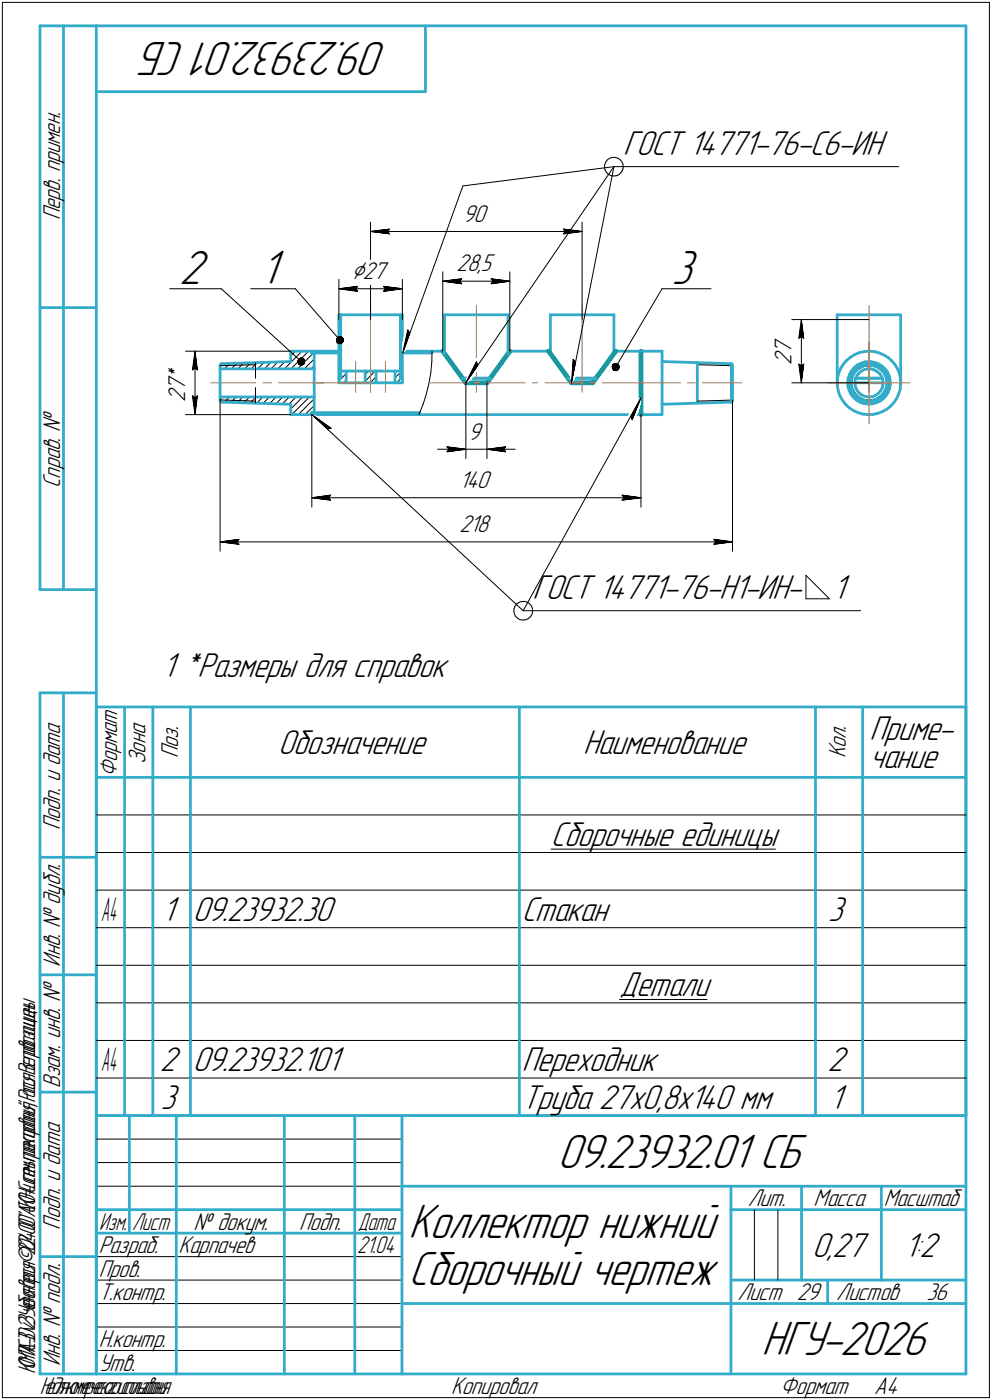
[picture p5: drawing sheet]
<svg xmlns="http://www.w3.org/2000/svg" width="211mm" height="298mm" viewBox="0 0 211 298" stroke-linecap="round" stroke-linejoin="round" font-family="sans-serif">
<defs><g id="words">
<g font-size="10.9">
<text x="82.4" y="9" transform="rotate(-180 82.4 9)">09.23932.01 СБ</text>
<text x="38.1" y="60.5">2</text>
<text x="55.3" y="60.5">1</text>
<text x="142.8" y="60.5">3</text>
<text x="118.6" y="248.5">09.23932.01 СБ</text>
<text x="86.9" y="263.5">Коллектор нижний</text>
<text x="86.9" y="273.5">Сборочный чертеж</text>
<text x="162" y="288.5">НГУ-2026</text>
</g>
<g font-size="7.8">
<text x="132.6" y="32.9">ГОСТ 14771-76-С6-ИН</text>
<text x="113.3" y="127.5">ГОСТ 14771-76-Н1-ИН-</text>
<text x="177.2" y="127.5">1</text>
<text x="34.6" y="144.1">1 *Размеры для справок</text>
<text x="59.2" y="160.5">Обозначение</text>
<text x="124" y="160.5">Наименование</text>
<text x="185" y="157.6">Приме-</text>
<text x="185" y="163.5">чание</text>
<text x="117.2" y="180">Сборочные единицы</text>
<text x="34.5" y="196">1</text>
<text x="41" y="196">09.23932.30</text>
<text x="111" y="196">Стакан</text>
<text x="176.2" y="196">3</text>
<text x="131.8" y="212">Детали</text>
<text x="34" y="228">2</text>
<text x="41" y="228">09.23932.101</text>
<text x="111" y="228">Переходник</text>
<text x="176" y="228">2</text>
<text x="34.2" y="236">3</text>
<text x="111" y="236">Труба 27x0,8x140 мм</text>
<text x="176.5" y="236">1</text>
<text x="172.8" y="267.5">0,27</text>
<text x="192.4" y="267.5">1:2</text>
</g>
<g font-size="7.4">
<text x="21.5" y="196">A4</text>
<text x="21.5" y="228">A4</text>
</g>
<text font-size="6" x="74.8" y="59.4">⌀2</text>
<g font-size="5.5">
<text x="12.8" y="46.9" transform="rotate(-90 12.8 46.9)">Перв. примен.</text>
<text x="98.5" y="47.2">90</text>
<text x="79.4" y="59.4">7</text>
<text x="97.1" y="57.8">28,5</text>
<text x="168.4" y="77.6" transform="rotate(-90 168.4 77.6)">2</text>
<text x="168.4" y="75.4" transform="rotate(-90 168.4 75.4)">7</text>
<text x="39.4" y="83.3" transform="rotate(-90 39.4 83.3)">7</text>
<text x="39.4" y="81" transform="rotate(-90 39.4 81)">*</text>
<text x="39.4" y="85.5" transform="rotate(-90 39.4 85.5)">2</text>
<text x="99.6" y="93.6">9</text>
<text x="12.8" y="103.8" transform="rotate(-90 12.8 103.8)">Справ. №</text>
<text x="97.7" y="103.9">140</text>
<text x="97.7" y="113.3">218</text>
<text x="37.9" y="161.4" transform="rotate(-90 37.9 161.4)">Поз.</text>
<text x="179.9" y="161.4" transform="rotate(-90 179.9 161.4)">Кол.</text>
<text x="24.9" y="165.5" transform="rotate(-90 24.9 165.5)">Формат</text>
<text x="30.9" y="162.7" transform="rotate(-90 30.9 162.7)">Зона</text>
<text x="12.8" y="176.7" transform="rotate(-90 12.8 176.7)">Подп. и дата</text>
<text x="12.8" y="205.8" transform="rotate(-90 12.8 205.8)">Инв. № дубл.</text>
<text x="12.8" y="231.6" transform="rotate(-90 12.8 231.6)">Взам. инв. №</text>
<text x="159.1" y="256.8">Лит.</text>
<text x="173.1" y="256.8">Масса</text>
<text x="188" y="256.8">Масштаб</text>
<text x="12.8" y="261.7" transform="rotate(-90 12.8 261.7)">Подп. и дата</text>
<text x="41.2" y="261.8">№ докум.</text>
<text x="63.6" y="261.8">Подп.</text>
<text x="21" y="266.8">Разраб.</text>
<text x="38" y="266.8">Карпачев</text>
<text x="21" y="271.8">Пров.</text>
<text x="21" y="276.8">Т.контр.</text>
<text x="156.9" y="276.8">Лист 29</text>
<text x="177.9" y="276.8">Листов</text>
<text x="197.1" y="276.8">36</text>
<text x="21" y="286.8">Н.контр.</text>
<text x="12.8" y="290.8" transform="rotate(-90 12.8 290.8)">Инв. № подл.</text>
<text x="21" y="291.8">Утв.</text>
<text x="96" y="296.8">Копировал</text>
<text x="166" y="296.8">Формат</text>
<text x="186" y="296.8">A4</text>
</g>
<g font-size="5.4">
<text x="21.1" y="261.8">Изм.</text>
<text x="28.1" y="261.8">Лист</text>
<text x="76.1" y="261.8">Дата</text>
<text x="76" y="266.8">21.04</text>
<text x="7.5" y="292.5" transform="rotate(-90 7.5 292.5)">КОМПАС-3Dv23Учебнаяверсия©2024ООО&quot;АСКОН-Системыпроектирования&quot;,Россия.Всеправазащищены.</text>
<text x="8.5" y="296.7">Недлякоммерческогоиспользования</text>
</g>
</g></defs>
<g fill="none" stroke="#33acca" stroke-width=".59">
<path d="M8.5 5.5v120zM8.5 5.5h12zM13.5 5.5v120zM20.5 5.5v287zM20.5 5.5h185zM20.5 19.5h70zM90.5 5.5v14zM205.5 5.5v287zM8.5 65.5h12zM46.8 77.7l.3-.3zM46.8 78.5h20zM46.8 77.7v.8z"/>
<path d="M46.8 78.5v6zM47.1 77.4l14.7-.4zM61.8 74.8h4.5zM61.8 74.8v2.2zM66.3 74.8v.3zM66.3 75.1h.5zM66.3 75.1h5.7zM66.3 74.8h5.4zM66.8 75.1v3.4zM66.8 78.5v6zM71.7 74.8l.3 .3zM72 75.1l.1 .2z"/>
<path d="M72.1 67h.4zM72.1 67v13.5zM72.5 67v13.5zM72.5 67h12.7zM72.5 79v1.5zM72.5 79h1.2zM73.7 79v2.5zM73.7 79h4zM77.7 79h2.3zM77.7 79v2.5zM80 79v2.5zM80 79h4z"/>
<path d="M84 79v2.5zM84 79h1.2zM85.2 67v13.5zM85.2 67h.4zM85.2 79v1.5zM85.6 67v13.5zM85.7 75.1h6.2zM85.7 75.1l-.1 .2zM86 74.8h5.9zM86 74.8l-.3 .3zM91.9 74.8h2.3zM94.6 67h13.5z"/>
<path d="M94.6 67v8.3zM108.1 67v8.3zM108.5 74.8h8.2zM117.1 67h13.5zM117.1 67v8.3zM130.6 67v8.3zM131 74.8h5.4zM136.4 74.8h4.4zM136.4 74.8v6.7zM140.8 77l14.8 .4zM140.8 74.8v6.7zM148.3 77.2v8.6z"/>
<path d="M155.6 77.4l.2 .3zM155.6 77.4v8.2zM155.8 77.7v7.6zM178.1 67h13.5zM178.1 67v13.5zM178.4 79.4l-.2 1zM178.9 78.4l-.5 1zM179.4 77.5l-.5 .9zM180.1 76.7l-.7 .8zM180.1 76.7l.8-.7zM180.7 79.7l-.3 .8zM180.9 76l1-.5z"/>
<path d="M181.1 79l-.4 .7zM181.4 79.4l-.4 .7zM181.6 79.6l-.4 .7zM181.7 78.3l.7-.6zM181.7 78.3l-.6 .7zM181.9 75.5l.9-.4zM181.9 78.7l.6-.5zM181.9 78.7l-.5 .7zM182 79l.6-.6zM182 79l-.4 .6zM182.4 77.7l.8-.4zM182.5 78.2l.8-.4z"/>
<path d="M182.6 78.4l.7-.4zM182.7 79.4l.6-.4zM182.7 79.4l-.4 .6zM182.8 75.1l1.1-.3zM183.2 77.3l.8-.3zM183.3 79l.6-.3zM183.3 77.8l.7-.3zM183.3 78l.8-.2zM183.9 74.8h1.1zM183.9 78.7l.7-.2zM184 77h.9zM184 77.5l.9-.1z"/>
<path d="M184.1 77.8l.8-.1zM184.6 78.5h.7zM184.9 77h.4zM184.9 77.7l.6 .1zM184.9 77.4l.6 .1zM185 74.8h1zM185.3 77l.9 .2zM185.3 78.5l.7 .2zM185.5 77.8l.8 .2zM185.5 77.5l.9 .2zM186 78.7l.6 .4zM186 74.8l1.1 .3z"/>
<path d="M186.2 77.2l.8 .3zM186.3 78l.7 .4zM186.4 77.7l.7 .4zM186.6 79.1l.6 .4zM187 77.5l.7 .5zM187 78.4l.6 .5zM187.1 75.1l.9 .5zM187.1 78.1l.6 .5zM187.2 79.5l.3 .6zM187.6 78.9l.5 .6zM187.7 78l.6 .6zM187.7 78.6l.6 .6z"/>
<path d="M188 75.6l.9 .5zM188.1 79.5l.4 .7zM188.3 79.2l.3 .8zM188.3 78.6l.5 .7zM188.6 80l.3 .8zM188.8 79.3l.4 .8zM188.9 76.1l.8 .7zM189.7 76.8l.7 .8zM190.4 77.6l.6 1zM191 78.6l.3 1zM191.3 79.6l.3 1zM191.6 67v13.5z"/>
<path d="M46.8 85.3l.3 .3zM46.8 84.5h20zM46.8 84.5v.8zM47.1 85.6l14.7 .5zM61.8 86.1v2.2zM61.8 88.3h4.5zM66.3 87.8v.5zM66.3 87.8h.5zM66.3 87.8h23zM66.3 88.3h22.8zM66.8 84.5v3.3zM72.1 80.5h.4z"/>
<path d="M72.1 81.5h1.6zM72.1 80.5v1zM73.7 81.5h4zM77.7 81.5h2.3zM80 81.5h4zM84 81.5h1.6zM85.2 80.5h.4zM85.6 80.5v1zM89.1 88.3h47.3zM98.4 80.5h5.9zM120.9 80.5h5.9zM136.4 88.3h4.4z"/>
<path d="M136.4 81.5v6.8zM140.8 86.1l14.8-.5zM140.8 81.5v6.8zM155.8 85.3l-.2 .3zM178.1 80.5h.1M178.1 81.5v.7zM178.1 80.5v1zM178.1 82.2l.3 1.1zM178.2 80.4l-.1 1.1zM178.4 83.3l.3 1zM178.7 84.3l.5 .9zM179.2 85.2l.7 .9z"/>
<path d="M179.9 86.1l.7 .7zM180.3 81.4l.1 .9zM180.4 82.3l.2 .8zM180.4 80.5l-.1 .9zM180.6 86.8l.9 .6zM180.6 83.1l.4 .8zM180.8 81.7l.1 .9zM180.8 80.9v.8zM180.9 82.6l.3 .8zM181 83.9l.5 .7zM181 80.1l-.2 .8zM181.1 81.2v.8z"/>
<path d="M181.1 82l.2 .7zM181.2 80.3l-.1 .9zM181.2 83.4l.5 .6zM181.3 82.7l.3 .7zM181.5 87.4l1 .4zM181.5 84.6l.7 .6zM181.6 83.4l.5 .7zM181.7 84l.5 .6zM181.9 81.4v.7zM181.9 81.5h6zM181.9 82.1l.2 .7zM182 80.6l-.1 .8z"/>
<path d="M182 80.5h5.7zM182.1 84.1l.6 .5zM182.1 82.8l.4 .6zM182.2 85.2l.8 .4zM182.2 84.6l.8 .5zM182.3 80l-.3 .6zM182.5 87.8l1 .3zM182.5 83.4l.5 .5zM182.7 84.6l.7 .4zM183 85.6l.8 .3zM183 85.1l.7 .3zM183 83.9l.6 .3z"/>
<path d="M183.4 85l.7 .3zM183.5 88.1l1.1 .2zM183.6 84.2l.7 .3zM183.7 85.4l.8 .2zM183.8 85.9l.9 .1zM184.1 85.3h.9zM184.3 84.5h.7zM184.5 85.6h.9zM184.6 88.3l1.1-.1zM184.7 86h.8zM185 85.3l.8-.1zM185 84.5l.7-.1z"/>
<path d="M185.4 85.6l.8-.2zM185.5 86l.9-.2zM185.7 88.2l1-.2zM185.7 84.4l.7-.3zM185.8 85.2l.7-.2zM186.2 85.4l.7-.4zM186.4 85.8l.8-.4zM186.4 84.1l.5-.4zM186.5 85l.7-.5zM186.7 88l1-.4zM186.9 85l.7-.5zM187.2 85.4l.7-.5z"/>
<path d="M187.2 84.5l.5-.5zM187.4 83.1l-.5 .6zM187.5 80.1l.3 .7zM187.7 87.6l.9-.5zM187.7 82.5l-.3 .6zM187.8 80.8l.1 .7zM187.8 81.8l-.1 .7zM187.9 81.5l-.1 .3zM188.1 83.9l-.5 .6zM188.2 83.3l-.5 .7zM188.5 84.2l-.6 .7zM188.5 80.2l.1 .8z"/>
<path d="M188.5 82.6l-.3 .7zM188.6 83.2l-.5 .7zM188.6 87.1l.9-.7zM188.6 81l.1 .8zM188.7 81.8l-.2 .8zM188.8 82.4l-.2 .8zM188.9 80.8v.8zM188.9 83.5l-.4 .7zM188.9 81.6l-.1 .8zM189.2 80.1l.2 .9zM189.2 82.7l-.3 .8zM189.4 81v.8z"/>
<path d="M189.4 81.8l-.2 .9zM190.2 85.6l-.7 .8zM190.8 84.8l-.6 .8zM191.2 83.8l-.4 1zM191.5 82.8l-.3 1zM191.6 80.5h.1M191.6 80.6v1.1zM191.6 81.7l-.1 1.1zM191.6 80.5v1zM8.5 125.5h12zM8.5 147.5v145zM8.5 147.5h12z"/>
<path d="M13.5 147.5v145zM20.5 150.5v87zM20.5 150.5h185zM26.5 150.5v15zM32.5 150.5v15zM40.5 150.5v15zM110.5 150.5v15zM173.5 150.5v15zM183.5 150.5v15zM205.5 150.5v87zM20.5 165.5h185zM26.5 165.5v8z"/>
<path d="M26.5 173.5v8zM32.5 165.5v8zM32.5 173.5v8zM40.5 165.5v8zM40.5 173.5v8zM110.5 165.5v8zM110.5 173.5v8zM173.5 165.5v8zM173.5 173.5v8zM183.5 165.5v8zM183.5 173.5v8zM8.5 182.5h12z"/>
<path d="M26.5 181.5v8zM26.5 189.5v8zM26.5 197.5v8zM32.5 181.5v8zM32.5 189.5v8zM32.5 197.5v8zM40.5 181.5v8zM40.5 189.5v8zM40.5 197.5v8zM110.5 181.5v8zM110.5 189.5v8zM110.5 197.5v8z"/>
<path d="M173.5 181.5v8zM173.5 189.5v8zM173.5 197.5v8zM183.5 181.5v8zM183.5 189.5v8zM183.5 197.5v8zM8.5 207.5h12zM26.5 205.5v8zM26.5 213.5v8zM32.5 205.5v8zM32.5 213.5v8zM40.5 205.5v8z"/>
<path d="M40.5 213.5v8zM110.5 205.5v8zM110.5 213.5v8zM173.5 205.5v8zM173.5 213.5v8zM183.5 205.5v8zM183.5 213.5v8zM8.5 232.5h12zM20.5 237.5h185zM20.5 237.5v55zM26.5 221.5v8zM26.5 229.5v8z"/>
<path d="M27.5 237.5v25zM32.5 221.5v8zM32.5 229.5v8zM37.5 237.5v55zM40.5 221.5v8zM40.5 229.5v8zM60.5 237.5v55zM75.5 237.5v55zM85.5 237.5v55zM110.5 221.5v8zM110.5 229.5v8zM173.5 221.5v8z"/>
<path d="M173.5 229.5v8zM183.5 221.5v8zM183.5 229.5v8zM20.5 257.5h65zM85.5 252.5h120zM155.5 252.5v40zM155.5 257.5h15zM170.5 252.5v20zM170.5 257.5h35zM187.5 252.5v20zM8.5 267.5h12zM20.5 262.5h65z"/>
<path d="M85.5 277.5h70zM155.5 277.5h50zM155.5 272.5h50zM176.1 272.5v5zM8.5 292.5h12zM20.5 292.5h185z"/>
</g>
<g fill="none" stroke="#000" stroke-width=".21">
<path d="M.5 .5v297zM.5 .5h210zM210.5 .5v297zM98.5 39.6l32.1-4.1zM98.5 39.6l-12.8 35.5zM128.6 35.6l.1 .6zM128.7 35l-.1 .6zM128.7 36.2l.3 .5zM128.9 34.5l-.2 .5zM129 36.7l.4 .4zM129.2 34l.5-.3zM129.2 34l-.3 .5z"/>
<path d="M129.4 37.1l.5 .3zM129.7 33.7l.5-.2zM129.9 37.4l.6 .1zM130.2 33.5h.6zM130.5 37.5l.6-.1zM130.6 35.5l-9 46zM130.6 35.5h60.6zM130.6 35.5l-31.5 46zM130.8 33.5l.6 .2zM131.1 37.4l.5-.2zM131.4 33.7l.5 .3zM131.6 37.2l.4-.4z"/>
<path d="M131.9 34l.3 .4zM132.2 34.4l.3 .5zM132.4 36.4l-.4 .4zM132.5 34.9l.1 .6zM132.5 35.8l-.1 .6zM132.6 35.5l-.1 .3zM72.1 59.5v8.5zM78.8 47.3v20.7zM78.8 49.3l4-.5zM78.8 49.3l4 .5zM78.8 49.3h45zM82.4 49.3l.4 .5z"/>
<path d="M82.8 48.8l-.4 .5zM85.6 59.5v8.5zM94.2 57.9v16.9zM94.2 59.9l4-.5zM94.2 59.9l4 .5zM94.2 59.9h14.3zM97.8 59.9l.4 .5zM98.2 59.4l-.4 .5zM104.5 59.4l.4 .5zM104.5 59.4l4 .5zM104.9 59.9l-.4 .5zM108.5 57.9v16.9z"/>
<path d="M119.8 49.8l4-.5zM119.8 48.8l.4 .5zM119.8 48.8l4 .5zM120.2 49.3l-.4 .5zM123.8 47.3v20.7zM36.1 61.5h11zM39.5 74.8h22.3zM40.9 78.7l.6-.3zM41.5 74.8l.5 3.9zM41.5 78.4l.5 .3zM41.5 74.8l-.6 3.9zM41.5 74.8v13.5z"/>
<path d="M46.8 78l.7-.6zM46.8 77.9l7.6-.3zM47.1 61.5l17 15.5zM47.8 78.5l1.1-1.1zM49.2 78.5l1.2-1.2zM50.6 78.5l1.2-1.2zM52 78.5l1.3-1.2zM53.3 61.5h9.5zM53.4 78.5l1.3-1.3zM54.4 77.2v1.3zM54.4 78.5v2zM56.2 77.1l-1.4 1.4z"/>
<path d="M57.7 77.1l-1.4 1.4zM59.1 77l-1.4 1.5zM60.5 78.5l3.8-3.7zM60.6 77l-1.5 1.5zM61.8 75.7l1-.9zM61.9 78.5l3.8-3.7zM62.8 61.5l9.5 10.9zM64.7 78.5l2.1-2.1zM66.7 75.1l-3.4 3.4zM66.7 75.1l.4-.3zM66.8 77.8l-.6 .7zM68.1 75.1l.4-.3z"/>
<path d="M69.5 75.1l.4-.3zM70.9 75.1l.4-.3zM72.1 79.6l.4-.4zM72.1 78.2l.4-.3zM72.1 77.5l.4-.4zM72.1 75.4l.4-.4zM72.1 74.7l.4-.4zM72.1 73.3l.4-.4zM72.1 72.6l.4-.4zM72.1 71.2l.4-.4zM72.1 70.4l.4-.3zM72.1 68.3l.4-.4z"/>
<path d="M72.1 67.6l.4-.4zM72.1 61.5l4-.5zM72.1 61.5l4 .5zM72.1 61.5h13.5zM72.5 79.2l.2-.2zM72.5 78.5l-.4 .5zM72.5 76.4l-.4 .4zM72.5 75.7l-.4 .4zM72.5 73.6l-.4 .4zM72.5 71.5l-.4 .4zM72.5 69.3l-.4 .5zM72.5 68.6l-.4 .4z"/>
<path d="M75.7 61.5l.4 .5zM76.1 61l-.4 .5zM77.7 79.7l.7-.7zM79.8 79l-2.1 2.2zM81.6 62l4-.5zM81.6 61l.4 .5zM81.6 61l4 .5zM82 61.5l-.4 .5zM84 79h.1M85.2 80l.4-.4zM85.2 79.3l.4-.4zM85.2 77.9l.4-.4z"/>
<path d="M85.2 77.2l.4-.4zM85.2 76.5l.4-.5zM85.2 75.7l.4-.3zM85.2 75l.4-.4zM85.2 74.3l.4-.4zM85.2 73.6l.4-.4zM85.2 72.9l.4-.4zM85.2 70.8l.4-.4zM85.2 70.1l.4-.4zM85.2 69.4l.4-.4zM85.2 68.7l.4-.4zM85.2 67.9l.4-.3z"/>
<path d="M85.2 67.3l.2-.3zM85.6 78.1l-.4 .5zM85.6 71.8l-.4 .4zM85.6 71.1l-.4 .4zM86.5 75.1l.4-.3zM86.7 70.2l-1 4.9zM86.7 70.2l.5 .7zM87.9 75.1l.4-.3zM89.3 75.1l.4-.3zM90.7 75.1l.4-.3zM91.7 79.2l-.4 2.3zM91.9 77l-.2 2.2z"/>
<path d="M91.9 74.8v2.2zM101.3 77l-2.2 4.5zM101.3 77l.3 .8zM104.5 60.4l4-.5zM121.9 76.5l-.3 5zM121.9 76.5l.6 .6zM140.8 61.5l-9.8 16.6zM140.8 61.5h10.5zM148.3 77.6l7.3 .3zM155.6 77.9h.2zM168.4 68h16.5zM169.9 77.5l.6 4z"/>
<path d="M169.9 77.5l.6 .4zM169.9 72l.6-.4zM170.5 77.9l.5-.4zM170.5 68l.5 4zM170.5 71.6l.5 .4zM170.5 68l-.6 4zM170.5 68v13.5zM171 77.5l-.5 4zM181.9 79.4l-.4 .7zM182.5 78.8l.6-.4zM182.5 78.8l-.6 .6zM183.1 78.4l.7-.4z"/>
<path d="M183.8 78l.8-.1zM184.6 77.9h.7zM185.3 77.9l.8 .2zM39.5 88.3h22.3zM40.9 84.2l.6 4.1zM40.9 84.2l.6 .5zM41.5 84.7l.5-.5zM42 84.2l-.5 4.1zM46.8 85.1l7.6 .3zM46.8 85v32.3zM47.4 84.5l-.6 .6zM47.8 85.6l1.1-1.1z"/>
<path d="M50.2 84.5l-1.1 1.1zM51.6 84.5l-1.1 1.2zM51.9 85.7l1.2-1.2zM53.2 85.8l1.3-1.3zM54.4 84.5v1.3zM54.4 82.5v2zM54.6 85.8l1.3-1.3zM56 85.9l1.3-1.4zM57.4 85.9l1.4-1.4zM58.7 85.9l1.5-1.4zM60.1 86l1.5-1.5zM61.5 86l1.5-1.5z"/>
<path d="M63.5 88.3l3.3-3.4zM64.4 84.5l-2.6 2.6zM64.9 88.3l1.9-2zM65.8 84.5l-3.7 3.8zM66.3 88.3h.1M66.3 88.3v19.6zM66.3 88.3l4.1 2.9zM66.3 88.3l45 41.7zM66.7 87.8l.1-.1zM66.7 87.8l-.4 .4zM68.1 87.8l-.4 .5zM69.5 87.8l-.4 .5z"/>
<path d="M69.6 91.3l.8-.1zM70.5 88.3l.5-.5zM72.1 81.1l1.6-1.6zM72.1 80.3l.4-.3zM72.3 87.8l-.3 .5zM73.1 81.5l.6-.6zM73.4 88.3l.4-.5zM75.2 87.8l-.4 .5zM76.6 87.8l-.4 .5zM77.6 88.3l.4-.5zM78.7 81.5l1.3-1.3zM79.4 87.8l-.4 .5z"/>
<path d="M80.4 88.3l.5-.5zM82.3 87.8l-.4 .5zM83.3 88.3l.4-.5zM84 80.4l1.2-1.1zM84.4 81.5l1-1zM84.7 88.3l.4-.5zM85.4 80.5l.2-.2zM86.5 87.8l-.4 .5zM87.9 87.8l-.4 .5zM89.2 88.1l-.1 .2zM89.2 87.9l-.3 .4zM90 86l-.8 2.1z"/>
<path d="M90.7 83.8l-.7 2.2zM91.3 81.5l-.6 2.3zM93.1 95.6h6zM95.1 95.1l4 .5zM95.1 95.1l.4 .5zM95.1 96.2l4-.6zM95.5 95.6l-.4 .6zM99.1 81.5v16.1zM99.1 95.6h4.5zM103.6 81.5v16.1zM103.6 95.6l4 .6zM103.6 95.6l4-.5z"/>
<path d="M103.6 95.6h6zM107.2 95.6l.4 .6zM107.6 95.1l-.4 .5zM134.2 88.6l.3 .8zM136.4 88.3v19.6zM136.4 84.7l-1.9 4.7zM136.4 84.7l-25.1 45.3zM148.3 85.4l7.3-.2zM155.6 85.2l.2-.1zM155.8 85.1v32.2zM168.4 81.5h16.5zM181.2 81.6l.1 .8z"/>
<path d="M181.3 80.8l-.1 .8zM181.3 82.4l.3 .7zM181.5 80.1l-.2 .7zM181.6 83.1l.4 .7zM182 83.8l.6 .5zM182.6 84.3l.6 .5zM183.2 84.8l.7 .2zM183.9 85l.8 .1zM184.7 85.1h.8zM185.5 85.1l.8-.2zM186.3 84.9l.6-.4zM186.9 84.5l.6-.5z"/>
<path d="M188 83.4l-.5 .6zM188.3 82.8l-.3 .6zM46.8 115.4l4-.6zM46.8 115.4l4 .5zM46.8 115.4h109zM50.4 115.4l.4 .5zM50.8 114.8l-.4 .6zM66.3 106l4-.6zM66.3 106l4 .5zM66.3 106h70.1zM69.9 106l.4 .5zM70.3 105.4l-.4 .6z"/>
<path d="M132.3 106.5l4.1-.5zM132.3 105.4l.5 .6zM132.3 105.4l4.1 .6zM132.8 106l-.5 .5zM151.8 115.9l4-.5zM151.8 114.8l.4 .6zM151.8 114.8l4 .6zM152.2 115.4l-.4 .5zM109.3 130.1l.1 .6zM109.3 129.6v.5zM109.4 130.7l.3 .5zM109.6 129l-.3 .6z"/>
<path d="M109.7 131.2l.4 .4zM109.9 128.6l.5-.4zM109.9 128.6l-.3 .4zM110.1 131.6l.5 .3zM110.4 128.2l.6-.1zM110.6 131.9l.6 .1zM111 128.1l.5-.1zM111.2 132h.6zM111.3 130h71.8zM111.5 128l.6 .2zM111.8 132l.5-.3zM112.1 128.2l.5 .3z"/>
<path d="M112.3 131.7l.5-.3zM112.6 128.5l.4 .4zM113 128.9l.2 .6zM113.1 130.9l-.3 .5zM113.2 129.5l.1 .5zM113.3 130.3l-.2 .6zM113.3 130v.3zM171.4 122.5v5zM171.4 122.5l5 5zM171.4 127.5h5zM20.5 173.5h6zM26.5 173.5h6z"/>
<path d="M32.5 173.5h8zM40.5 173.5h70zM110.5 173.5h63zM173.5 173.5h10zM183.5 173.5h22zM20.5 181.5h6zM20.5 189.5h6zM20.5 197.5h6zM26.5 181.5h6zM26.5 189.5h6zM26.5 197.5h6zM32.5 181.5h8z"/>
<path d="M32.5 189.5h8zM32.5 197.5h8zM40.5 181.5h70zM40.5 189.5h70zM40.5 197.5h70zM110.5 181.5h63zM110.5 189.5h63zM110.5 197.5h63zM117.2 180.8h47.8zM173.5 181.5h10zM173.5 189.5h10zM173.5 197.5h10z"/>
<path d="M183.5 181.5h22zM183.5 189.5h22zM183.5 197.5h22zM20.5 205.5h6zM20.5 213.5h6zM26.5 205.5h6zM26.5 213.5h6zM32.5 205.5h8zM32.5 213.5h8zM40.5 205.5h70zM40.5 213.5h70zM110.5 205.5h63z"/>
<path d="M110.5 213.5h63zM131.8 212.8h18.6zM173.5 205.5h10zM173.5 213.5h10zM183.5 205.5h22zM183.5 213.5h22zM20.5 221.5h6zM20.5 229.5h6zM26.5 221.5h6zM26.5 229.5h6zM32.5 221.5h8zM32.5 229.5h8z"/>
<path d="M40.5 221.5h70zM40.5 229.5h70zM110.5 221.5h63zM110.5 229.5h63zM173.5 221.5h10zM173.5 229.5h10zM183.5 221.5h22zM183.5 229.5h22zM20.5 247.5h65zM20.5 252.5h65zM20.5 242.5h65zM160.5 257.5v15z"/>
<path d="M165.5 257.5v15zM20.5 267.5h65zM20.5 272.5h65zM20.5 277.5h65zM.5 297.5h210zM20.5 282.5h65zM20.5 287.5h65z"/>
</g>
<path d="M94.2 74.8l4.9 6.7zM108.5 74.8l-4.9 6.7zM116.7 74.8l4.9 6.7zM131 74.8l-4.9 6.7zM136.4 74.8v13.5zM99.1 81.5h4.5zM121.6 81.5h4.5z" fill="none" stroke="#009696" stroke-width="1"/>
<g fill="none" stroke="#ff8000" stroke-width=".21">
<path d="M75.6 77v6.5zM78.8 65v17.5zM78.8 77v6.5zM82 77v6.5zM101.3 65v15.5zM123.8 65v15.5zM184.9 65v15.5zM184.9 72.8v8.7zM44.8 81.5h9.6zM55.9 81.5h1.8zM59.3 81.5h9.5zM66.3 81.5h12.3z"/>
<path d="M91.3 81.5h8.1zM100.9 81.5h1.2zM101.3 80.5v3zM103.6 81.5h8.1zM113.2 81.5h1.2zM115.9 81.5h8.1zM123.8 80.5v3zM125.5 81.5h1.2zM128.2 81.5h8.2zM136.4 81.5h8.3zM146.3 81.5h1.6zM149.4 81.5h8.4z"/>
<path d="M176.1 81.5h8.8zM184.9 81.5h8.7zM184.9 81.5v8.8zM184.9 80.5v3z"/>
</g>
<g fill="#fff" stroke="#fff" stroke-width=".21">
<path d="M97.7 109.3h7.2zM97.7 109.4h7.2zM97.7 109.4h7.2zM97.7 109.5h7.2zM97.7 109.5h7.2zM97.7 109.6h7.2zM97.7 109.6h7.2zM97.7 109.6h7.2zM97.7 109.7h7.2zM97.7 109.7h7.2zM97.7 109.8h7.2zM97.7 109.8h7.2zM97.7 109.9h7.2zM97.7 109.9h7.2zM97.7 109.9h7.2zM97.7 110h7.2zM97.7 110h7.2zM97.7 110.1h7.2zM97.7 110.1h7.2zM97.7 110.2h7.2zM97.7 110.2h7.2zM97.7 110.2h7.2zM97.7 110.3h7.2zM97.7 110.3h7.2zM97.7 110.4h7.2zM97.7 110.4h7.2zM97.7 110.4h7.2zM97.7 110.5h7.2zM97.7 110.5h7.2zM97.7 110.6h7.2zM97.7 110.6h7.2zM97.7 110.7h7.2zM97.7 110.7h7.2zM97.7 110.7h7.2zM97.7 110.8h7.2zM97.7 110.8h7.2zM97.7 110.9h7.2zM97.7 110.9h7.2zM97.7 111h7.2zM97.7 111h7.2zM97.7 111h7.2zM97.7 111.1h7.2zM97.7 111.1h7.2zM97.7 111.2h7.2zM97.7 111.2h7.2zM97.7 111.3h7.2zM97.7 111.3h7.2zM97.7 111.3h7.2zM97.7 111.4h7.2zM97.7 111.4h7.2zM97.7 111.5h7.2zM97.7 111.5h7.2zM97.7 111.5h7.2zM97.7 111.6h7.2zM97.7 111.6h7.2zM97.7 111.7h7.2zM97.7 111.7h7.2zM97.7 111.8h7.2zM97.7 111.8h7.2zM97.7 111.8h7.2zM97.7 111.9h7.2zM97.7 111.9h7.2zM97.7 112h7.2zM97.7 112h7.2zM97.7 112.1h7.2zM97.7 112.1h7.2zM97.7 112.1h7.2zM97.7 112.2h7.2zM97.7 112.2h7.2zM97.7 112.3h7.2zM97.7 112.3h7.2zM97.7 112.4h7.2zM97.7 112.4h7.2zM97.7 112.4h7.2zM97.7 112.5h7.2zM97.7 112.5h7.2zM97.7 112.6h7.2zM97.7 112.6h7.2zM97.7 112.6h7.2zM97.7 112.7h7.2zM97.7 112.7h7.2zM97.7 112.8h7.2zM97.7 112.8h7.2zM97.7 112.9h7.2zM97.7 112.9h7.2zM97.7 112.9h7.2zM97.7 113h7.2zM97.7 113h7.2zM97.7 113.1h7.2zM97.7 113.1h7.2zM97.7 113.2h7.2zM97.7 113.2h7.2zM97.7 113.2h7.2zM97.7 113.3h7.2zM97.7 113.3h7.2zM97.7 113.4h7.2zM97.7 113.4h7.2zM97.7 113.5h7.2zM97.7 113.5h7.2zM97.7 113.5h7.2zM97.7 113.6h7.2zM97.7 113.6h7.2zM97.7 113.7h7.2zM97.7 113.7h7.2zM97.7 113.7h7.2zM97.7 113.8h7.2zM97.7 113.8h7.2zM97.7 113.9h7.2zM97.7 113.9h7.2zM97.7 114h7.2zM97.7 114h7.2zM97.7 114h7.2zM97.7 114.1h7.2zM97.7 114.1h7.2zM97.7 114.2h7.2zM97.7 114.2h7.2zM97.7 114.3h7.2zM97.7 114.3h7.2z"/>
<path d="M51 114.3h.4zM50.7 114.3h.7zM50.3 114.4h1.1zM50 114.4h1.4zM49.7 114.5h1.7zM49.3 114.5h2.1zM49 114.6h2.4zM48.6 114.6h2.8zM48.6 114.6h2.8zM48.5 114.7h2.9zM48.3 114.7h3.1zM48.3 114.8h3.1zM48.2 114.8h3.2zM48 114.9h3.4zM48 114.9h3.4zM47.8 114.9h3.6zM47.8 115h3.6zM47.7 115h3.7zM47.5 115.1h3.9zM47.5 115.1h3.9zM47.3 115.1h4.1zM47.2 115.2h4.2zM47.2 115.2h4.2zM47 115.3h4.4zM46.9 115.3h4.5zM46.8 115.4h4.6zM46.9 115.4h4.5zM47.1 115.4h4.3zM47.2 115.5h4.2zM47.3 115.5h4.1zM47.4 115.6h4zM47.5 115.6h3.9zM47.6 115.7h3.8zM47.7 115.7h3.7zM47.8 115.7h3.6zM47.9 115.8h3.5zM48 115.8h3.4zM48.1 115.9h3.3zM48.2 115.9h3.2zM48.3 116h3.1zM48.4 116h3zM48.6 116h2.8zM48.6 116.1h2.8zM49 116.1h2.4zM49.3 116.2h2.1zM49.7 116.2h1.7zM50 116.2h1.4zM50.3 116.3h1.1zM50.7 116.3h.7zM51 116.4h.4z"/>
<path d="M151.3 114.3h.4zM151.3 114.3h.7zM151.3 114.4h1.1zM151.3 114.4h1.4zM151.3 114.5h1.7zM151.3 114.5h2.1zM151.3 114.6h2.4zM151.3 114.6h2.8zM151.3 114.6h2.9zM151.3 114.7h3zM151.3 114.7h3zM151.3 114.8h3.2zM151.3 114.8h3.3zM151.3 114.9h3.3zM151.3 114.9h3.5zM151.3 114.9h3.6zM151.3 115h3.6zM151.3 115h3.8zM151.3 115.1h3.9zM151.3 115.1h3.9zM151.3 115.1h4.1zM151.3 115.2h4.1zM151.3 115.2h4.2zM151.3 115.3h4.4zM151.3 115.3h4.4zM151.3 115.4h4.5zM151.3 115.4h4.4zM151.3 115.4h4.4zM151.3 115.5h4.2zM151.3 115.5h4.1zM151.3 115.6h4zM151.3 115.6h3.9zM151.3 115.7h3.8zM151.3 115.7h3.7zM151.3 115.7h3.6zM151.3 115.8h3.5zM151.3 115.8h3.4zM151.3 115.9h3.3zM151.3 115.9h3.2zM151.3 116h3.1zM151.3 116h3zM151.3 116h2.9zM151.3 116.1h2.8zM151.3 116.1h2.4zM151.3 116.2h2.1zM151.3 116.2h1.7zM151.3 116.2h1.4zM151.3 116.3h1.1zM151.3 116.3h.7zM151.3 116.4h.4z"/>
<path d="M98.5 43.3h5.7zM98.5 43.3h5.7zM98.5 43.3h5.7zM98.5 43.4h5.7zM98.5 43.4h5.7zM98.5 43.5h5.7zM98.5 43.5h5.7zM98.5 43.6h5.7zM98.5 43.6h5.7zM98.5 43.6h5.7zM98.5 43.7h5.7zM98.5 43.7h5.7zM98.5 43.8h5.7zM98.5 43.8h5.7zM98.5 43.9h5.7zM98.5 43.9h5.7zM98.5 43.9h5.7zM98.5 44h5.7zM98.5 44h5.7zM98.5 44.1h5.7zM98.5 44.1h5.7zM98.5 44.2h5.7zM98.5 44.2h5.7zM98.5 44.2h5.7zM98.5 44.3h5.7zM98.5 44.3h5.7zM98.5 44.4h5.7zM98.5 44.4h5.7zM98.5 44.4h5.7zM98.5 44.5h5.7zM98.5 44.5h5.7zM98.5 44.6h5.7zM98.5 44.6h5.7zM98.5 44.7h5.7zM98.5 44.7h5.7zM98.5 44.7h5.7zM98.5 44.8h5.7zM98.5 44.8h5.7zM98.5 44.9h5.7zM98.5 44.9h5.7zM98.5 45h5.7zM98.5 45h5.7zM98.5 45h5.7zM98.5 45.1h5.7zM98.5 45.1h5.7zM98.5 45.2h5.7zM98.5 45.2h5.7zM98.5 45.3h5.7zM98.5 45.3h5.7zM98.5 45.3h5.7zM98.5 45.4h5.7zM98.5 45.4h5.7zM98.5 45.5h5.7zM98.5 45.5h5.7zM98.5 45.6h5.7zM98.5 45.6h5.7zM98.5 45.6h5.7zM98.5 45.7h5.7zM98.5 45.7h5.7zM98.5 45.8h5.7zM98.5 45.8h5.7zM98.5 45.8h5.7zM98.5 45.9h5.7zM98.5 45.9h5.7zM98.5 46h5.7zM98.5 46h5.7zM98.5 46.1h5.7zM98.5 46.1h5.7zM98.5 46.1h5.7zM98.5 46.2h5.7zM98.5 46.2h5.7zM98.5 46.3h5.7zM98.5 46.3h5.7zM98.5 46.4h5.7zM98.5 46.4h5.7zM98.5 46.4h5.7zM98.5 46.5h5.7zM98.5 46.5h5.7zM98.5 46.6h5.7zM98.5 46.6h5.7zM98.5 46.7h5.7zM98.5 46.7h5.7zM98.5 46.7h5.7zM98.5 46.8h5.7zM98.5 46.8h5.7zM98.5 46.9h5.7zM98.5 46.9h5.7zM98.5 46.9h5.7zM98.5 47h5.7zM98.5 47h5.7zM98.5 47.1h5.7zM98.5 47.1h5.7zM98.5 47.2h5.7zM98.5 47.2h5.7zM98.5 47.2h5.7zM98.5 47.3h5.7zM98.5 47.3h5.7zM98.5 47.4h5.7zM98.5 47.4h5.7zM98.5 47.5h5.7zM98.5 47.5h5.7zM98.5 47.5h5.7zM98.5 47.6h5.7zM98.5 47.6h5.7zM98.5 47.7h5.7zM98.5 47.7h5.7zM98.5 47.8h5.7zM98.5 47.8h5.7zM98.5 47.8h5.7zM98.5 47.9h5.7zM98.5 47.9h5.7zM98.5 48h5.7zM98.5 48h5.7zM98.5 48h5.7zM98.5 48.1h5.7zM98.5 48.1h5.7zM98.5 48.2h5.7zM98.5 48.2h5.7z"/>
<path d="M83.1 48.2h.3zM82.8 48.3h.6zM82.5 48.3h.9zM82.2 48.3h1.2zM81.8 48.4h1.6zM81.5 48.4h1.9zM81.2 48.5h2.2zM80.9 48.5h2.5zM80.6 48.6h2.8zM80.5 48.6h2.9zM80.4 48.6h3zM80.3 48.7h3.1zM80.2 48.7h3.2zM80.1 48.8h3.3zM80 48.8h3.4zM79.9 48.9h3.5zM79.8 48.9h3.6zM79.7 48.9h3.7zM79.6 49h3.8zM79.5 49h3.9zM79.4 49.1h4zM79.2 49.1h4.2zM79.2 49.1h4.2zM79 49.2h4.4zM79 49.2h4.4zM78.8 49.3h4.6zM79 49.3h4.4zM79 49.4h4.4zM79.2 49.4h4.2zM79.2 49.4h4.2zM79.4 49.5h4zM79.5 49.5h3.9zM79.6 49.6h3.8zM79.7 49.6h3.7zM79.8 49.7h3.6zM79.9 49.7h3.5zM80 49.7h3.4zM80.1 49.8h3.3zM80.2 49.8h3.2zM80.3 49.9h3.1zM80.4 49.9h3zM80.5 50h2.9zM80.6 50h2.8zM80.9 50h2.5zM81.2 50.1h2.2zM81.5 50.1h1.9zM81.8 50.2h1.6zM82.2 50.2h1.2zM82.5 50.2h.9zM82.8 50.3h.6zM83.1 50.3h.3z"/>
<path d="M119.3 48.2h.4zM119.3 48.3h.7zM119.3 48.3h1zM119.3 48.3h1.3zM119.3 48.4h1.6zM119.3 48.4h1.9zM119.3 48.5h2.2zM119.3 48.5h2.5zM119.3 48.6h2.7zM119.3 48.6h2.9zM119.3 48.6h3zM119.3 48.7h3.1zM119.3 48.7h3.2zM119.3 48.8h3.3zM119.3 48.8h3.4zM119.3 48.9h3.5zM119.3 48.9h3.6zM119.3 48.9h3.7zM119.3 49h3.8zM119.3 49h3.9zM119.3 49.1h4zM119.3 49.1h4.1zM119.3 49.1h4.2zM119.3 49.2h4.4zM119.3 49.2h4.4zM119.3 49.3h4.5zM119.3 49.3h4.4zM119.3 49.4h4.4zM119.3 49.4h4.2zM119.3 49.4h4.1zM119.3 49.5h4zM119.3 49.5h3.9zM119.3 49.6h3.8zM119.3 49.6h3.7zM119.3 49.7h3.6zM119.3 49.7h3.5zM119.3 49.7h3.4zM119.3 49.8h3.3zM119.3 49.8h3.2zM119.3 49.9h3.1zM119.3 49.9h3zM119.3 50h2.9zM119.3 50h2.7zM119.3 50h2.5zM119.3 50.1h2.2zM119.3 50.1h1.9zM119.3 50.2h1.6zM119.3 50.2h1.3zM119.3 50.2h1zM119.3 50.3h.7zM119.3 50.3h.4z"/>
<path d="M97.2 53.8h8.3zM97.2 53.9h8.3zM97.2 53.9h8.3zM97.2 54h8.3zM97.2 54h8.3zM97.2 54.1h8.3zM97.2 54.1h8.3zM97.2 54.1h8.3zM97.2 54.2h8.3zM97.2 54.2h8.3zM97.2 54.3h8.3zM97.2 54.3h8.3zM97.2 54.4h8.3zM97.2 54.4h8.3zM97.2 54.4h8.3zM97.2 54.5h8.3zM97.2 54.5h8.3zM97.2 54.6h8.3zM97.2 54.6h8.3zM97.2 54.7h8.3zM97.2 54.7h8.3zM97.2 54.7h8.3zM97.2 54.8h8.3zM97.2 54.8h8.3zM97.2 54.9h8.3zM97.2 54.9h8.3zM97.2 54.9h8.3zM97.2 55h8.3zM97.2 55h8.3zM97.2 55.1h8.3zM97.2 55.1h8.3zM97.2 55.2h8.3zM97.2 55.2h8.3zM97.2 55.2h8.3zM97.2 55.3h8.3zM97.2 55.3h8.3zM97.2 55.4h8.3zM97.2 55.4h8.3zM97.2 55.5h8.3zM97.2 55.5h8.3zM97.2 55.5h8.3zM97.2 55.6h8.3zM97.2 55.6h8.3zM97.2 55.7h8.3zM97.2 55.7h8.3zM97.2 55.8h8.3zM97.2 55.8h8.3zM97.2 55.8h8.3zM97.2 55.9h8.3zM97.2 55.9h8.3zM97.2 56h8.3zM97.2 56h8.3zM97.2 56h8.3zM97.2 56.1h8.3zM97.2 56.1h8.3zM97.2 56.2h8.3zM97.2 56.2h8.3zM97.2 56.3h8.3zM97.2 56.3h8.3zM97.2 56.3h8.3zM97.2 56.4h8.3zM97.2 56.4h8.3zM97.2 56.5h8.3zM97.2 56.5h8.3zM97.2 56.6h8.3zM97.2 56.6h8.3zM97.2 56.6h8.3zM97.2 56.7h8.3zM97.2 56.7h8.3zM97.2 56.8h8.3zM97.2 56.8h8.3zM97.2 56.9h8.3zM97.2 56.9h8.3zM97.2 56.9h8.3zM97.2 57h8.3zM97.2 57h8.3zM97.2 57.1h8.3zM97.2 57.1h8.3zM97.2 57.1h8.3zM97.2 57.2h8.3zM97.2 57.2h8.3zM97.2 57.3h8.3zM97.2 57.3h8.3zM97.2 57.4h8.3zM97.2 57.4h8.3zM97.2 57.4h8.3zM97.2 57.5h8.3zM97.2 57.5h8.3zM97.2 57.6h8.3zM97.2 57.6h8.3zM97.2 57.7h8.3zM97.2 57.7h8.3zM97.2 57.7h8.3zM97.2 57.8h8.3zM97.2 57.8h8.3zM97.2 57.9h8.3zM97.2 57.9h8.3zM97.2 58h8.3zM97.2 58h8.3zM97.2 58h8.3zM97.2 58.1h8.3zM97.2 58.1h8.3zM97.2 58.2h8.3zM97.2 58.2h8.3zM97.2 58.3h8.3zM97.2 58.3h8.3zM97.2 58.3h8.3zM97.2 58.4h8.3zM97.2 58.4h8.3zM97.2 58.5h8.3zM97.2 58.5h8.3zM97.2 58.5h8.3zM97.2 58.6h8.3zM97.2 58.6h8.3zM97.2 58.7h8.3zM97.2 58.7h8.3zM97.2 58.8h8.3zM97.2 58.8h8.3z"/>
<path d="M98.4 58.8h.3zM98.1 58.8h.6zM97.8 58.9h.9zM97.5 58.9h1.2zM97.2 59h1.5zM96.9 59h1.8zM96.6 59.1h2.1zM96.4 59.1h2.3zM96 59.1h2.7zM95.9 59.2h2.8zM95.8 59.2h2.9zM95.7 59.3h3zM95.6 59.3h3.1zM95.5 59.4h3.2zM95.4 59.4h3.3zM95.3 59.4h3.4zM95.2 59.5h3.5zM95.1 59.5h3.6zM95 59.6h3.7zM94.9 59.6h3.8zM94.7 59.6h4zM94.7 59.7h4zM94.5 59.7h4.2zM94.4 59.8h4.3zM94.3 59.8h4.4zM94.2 59.9h4.5zM94.3 59.9h4.4zM94.4 59.9h4.3zM94.5 60h4.2zM94.6 60h4.1zM94.7 60.1h4zM94.8 60.1h3.9zM94.9 60.2h3.8zM95 60.2h3.7zM95.1 60.2h3.6zM95.2 60.3h3.5zM95.3 60.3h3.4zM95.4 60.4h3.3zM95.5 60.4h3.2zM95.6 60.5h3.1zM95.7 60.5h3zM95.8 60.5h2.9zM95.9 60.6h2.8zM96 60.6h2.7zM96.4 60.7h2.3zM96.7 60.7h2zM97 60.7h1.7zM97.4 60.8h1.3zM97.7 60.8h1zM98 60.9h.7zM98.4 60.9h.3z"/>
<path d="M104 58.8h.3zM104 58.8h.6zM104 58.9h.9zM104 58.9h1.2zM104 59h1.5zM104 59h1.8zM104 59.1h2.1zM104 59.1h2.4zM104 59.1h2.7zM104 59.2h2.8zM104 59.2h2.9zM104 59.3h3zM104 59.3h3.1zM104 59.4h3.2zM104 59.4h3.3zM104 59.4h3.4zM104 59.5h3.5zM104 59.5h3.7zM104 59.6h3.7zM104 59.6h3.9zM104 59.6h3.9zM104 59.7h4.1zM104 59.7h4.2zM104 59.8h4.3zM104 59.8h4.4zM104 59.9h4.5zM104 59.9h4.4zM104 59.9h4.3zM104 60h4.2zM104 60h4.1zM104 60.1h4zM104 60.1h3.9zM104 60.2h3.8zM104 60.2h3.7zM104 60.2h3.6zM104 60.3h3.5zM104 60.3h3.4zM104 60.4h3.3zM104 60.4h3.2zM104 60.5h3.1zM104 60.5h3zM104 60.5h2.9zM104 60.6h2.8zM104 60.6h2.7zM104 60.7h2.3zM104 60.7h2zM104 60.7h1.7zM104 60.8h1.3zM104 60.8h1zM104 60.9h.6zM104 60.9h.3z"/>
<path d="M99.6 89.7h3.5zM99.6 89.7h3.5zM99.6 89.7h3.5zM99.6 89.8h3.5zM99.6 89.8h3.5zM99.6 89.9h3.5zM99.6 89.9h3.5zM99.6 90h3.5zM99.6 90h3.5zM99.6 90h3.5zM99.6 90.1h3.5zM99.6 90.1h3.5zM99.6 90.2h3.5zM99.6 90.2h3.5zM99.6 90.3h3.5zM99.6 90.3h3.5zM99.6 90.3h3.5zM99.6 90.4h3.5zM99.6 90.4h3.5zM99.6 90.5h3.5zM99.6 90.5h3.5zM99.6 90.6h3.5zM99.6 90.6h3.5zM99.6 90.6h3.5zM99.6 90.7h3.5zM99.6 90.7h3.5zM99.6 90.8h3.5zM99.6 90.8h3.5zM99.6 90.8h3.5zM99.6 90.9h3.5zM99.6 90.9h3.5zM99.6 91h3.5zM99.6 91h3.5zM99.6 91.1h3.5zM99.6 91.1h3.5zM99.6 91.1h3.5zM99.6 91.2h3.5zM99.6 91.2h3.5zM99.6 91.3h3.5zM99.6 91.3h3.5zM99.6 91.4h3.5zM99.6 91.4h3.5zM99.6 91.4h3.5zM99.6 91.5h3.5zM99.6 91.5h3.5zM99.6 91.6h3.5zM99.6 91.6h3.5zM99.6 91.7h3.5zM99.6 91.7h3.5zM99.6 91.7h3.5zM99.6 91.8h3.5zM99.6 91.8h3.5zM99.6 91.9h3.5zM99.6 91.9h3.5zM99.6 91.9h3.5zM99.6 92h3.5zM99.6 92h3.5zM99.6 92.1h3.5zM99.6 92.1h3.5zM99.6 92.2h3.5zM99.6 92.2h3.5zM99.6 92.2h3.5zM99.6 92.3h3.5zM99.6 92.3h3.5zM99.6 92.4h3.5zM99.6 92.4h3.5zM99.6 92.5h3.5zM99.6 92.5h3.5zM99.6 92.5h3.5zM99.6 92.6h3.5zM99.6 92.6h3.5zM99.6 92.7h3.5zM99.6 92.7h3.5zM99.6 92.8h3.5zM99.6 92.8h3.5zM99.6 92.8h3.5zM99.6 92.9h3.5zM99.6 92.9h3.5zM99.6 93h3.5zM99.6 93h3.5zM99.6 93h3.5zM99.6 93.1h3.5zM99.6 93.1h3.5zM99.6 93.2h3.5zM99.6 93.2h3.5zM99.6 93.3h3.5zM99.6 93.3h3.5zM99.6 93.3h3.5zM99.6 93.4h3.5zM99.6 93.4h3.5zM99.6 93.5h3.5zM99.6 93.5h3.5zM99.6 93.6h3.5zM99.6 93.6h3.5zM99.6 93.6h3.5zM99.6 93.7h3.5zM99.6 93.7h3.5zM99.6 93.8h3.5zM99.6 93.8h3.5zM99.6 93.9h3.5zM99.6 93.9h3.5zM99.6 93.9h3.5zM99.6 94h3.5zM99.6 94h3.5zM99.6 94.1h3.5zM99.6 94.1h3.5zM99.6 94.1h3.5zM99.6 94.2h3.5zM99.6 94.2h3.5zM99.6 94.3h3.5zM99.6 94.3h3.5zM99.6 94.4h3.5zM99.6 94.4h3.5zM99.6 94.4h3.5zM99.6 94.5h3.5zM99.6 94.5h3.5zM99.6 94.6h3.5zM99.6 94.6h3.5z"/>
<path d="M94.6 94.6h.3zM94.6 94.6h.6zM94.6 94.7h.9zM94.6 94.7h1.2zM94.6 94.7h1.5zM94.6 94.8h1.8zM94.6 94.8h2.1zM94.6 94.9h2.4zM94.6 94.9h2.7zM94.6 95h2.8zM94.6 95h2.9zM94.6 95h3zM94.6 95.1h3.1zM94.6 95.1h3.2zM94.6 95.2h3.4zM94.6 95.2h3.4zM94.6 95.2h3.6zM94.6 95.3h3.7zM94.6 95.3h3.8zM94.6 95.4h3.9zM94.6 95.4h4zM94.6 95.5h4.1zM94.6 95.5h4.2zM94.6 95.5h4.3zM94.6 95.6h4.4zM94.6 95.6h4.5zM94.6 95.7h4.4zM94.6 95.7h4.3zM94.6 95.8h4.2zM94.6 95.8h4.1zM94.6 95.8h4zM94.6 95.9h3.9zM94.6 95.9h3.8zM94.6 96h3.7zM94.6 96h3.6zM94.6 96.1h3.5zM94.6 96.1h3.4zM94.6 96.1h3.3zM94.6 96.2h3.2zM94.6 96.2h3.1zM94.6 96.3h3zM94.6 96.3h2.9zM94.6 96.4h2.8zM94.6 96.4h2.7zM94.6 96.4h2.3zM94.6 96.5h2zM94.6 96.5h1.7zM94.6 96.6h1.3zM94.6 96.6h1zM94.6 96.6h.6zM94.6 96.7h.3z"/>
<path d="M107.8 94.6h.3zM107.5 94.6h.6zM107.2 94.7h.9zM106.9 94.7h1.2zM106.6 94.7h1.5zM106.3 94.8h1.8zM106 94.8h2.1zM105.7 94.9h2.4zM105.4 94.9h2.7zM105.3 95h2.8zM105.2 95h2.9zM105.1 95h3zM105 95.1h3.1zM104.9 95.1h3.2zM104.8 95.2h3.3zM104.6 95.2h3.5zM104.6 95.2h3.5zM104.4 95.3h3.7zM104.4 95.3h3.7zM104.2 95.4h3.9zM104.1 95.4h4zM104 95.5h4.1zM103.9 95.5h4.2zM103.8 95.5h4.3zM103.7 95.6h4.4zM103.6 95.6h4.5zM103.7 95.7h4.4zM103.8 95.7h4.3zM103.9 95.8h4.2zM104 95.8h4.1zM104.1 95.8h4zM104.2 95.9h3.9zM104.3 95.9h3.8zM104.4 96h3.7zM104.5 96h3.6zM104.6 96.1h3.5zM104.7 96.1h3.4zM104.8 96.1h3.3zM104.9 96.2h3.2zM105 96.2h3.1zM105.1 96.3h3zM105.2 96.3h2.9zM105.3 96.4h2.8zM105.4 96.4h2.7zM105.7 96.4h2.4zM106 96.5h2.1zM106.4 96.5h1.7zM106.7 96.6h1.4zM107.1 96.6h1zM107.4 96.6h.7zM107.7 96.7h.4z"/>
<path d="M97.7 99.9h7.2zM97.7 100h7.2zM97.7 100h7.2zM97.7 100.1h7.2zM97.7 100.1h7.2zM97.7 100.2h7.2zM97.7 100.2h7.2zM97.7 100.2h7.2zM97.7 100.3h7.2zM97.7 100.3h7.2zM97.7 100.4h7.2zM97.7 100.4h7.2zM97.7 100.5h7.2zM97.7 100.5h7.2zM97.7 100.5h7.2zM97.7 100.6h7.2zM97.7 100.6h7.2zM97.7 100.7h7.2zM97.7 100.7h7.2zM97.7 100.8h7.2zM97.7 100.8h7.2zM97.7 100.8h7.2zM97.7 100.9h7.2zM97.7 100.9h7.2zM97.7 101h7.2zM97.7 101h7.2zM97.7 101h7.2zM97.7 101.1h7.2zM97.7 101.1h7.2zM97.7 101.2h7.2zM97.7 101.2h7.2zM97.7 101.3h7.2zM97.7 101.3h7.2zM97.7 101.3h7.2zM97.7 101.4h7.2zM97.7 101.4h7.2zM97.7 101.5h7.2zM97.7 101.5h7.2zM97.7 101.6h7.2zM97.7 101.6h7.2zM97.7 101.6h7.2zM97.7 101.7h7.2zM97.7 101.7h7.2zM97.7 101.8h7.2zM97.7 101.8h7.2zM97.7 101.9h7.2zM97.7 101.9h7.2zM97.7 101.9h7.2zM97.7 102h7.2zM97.7 102h7.2zM97.7 102.1h7.2zM97.7 102.1h7.2zM97.7 102.2h7.2zM97.7 102.2h7.2zM97.7 102.2h7.2zM97.7 102.3h7.2zM97.7 102.3h7.2zM97.7 102.4h7.2zM97.7 102.4h7.2zM97.7 102.4h7.2zM97.7 102.5h7.2zM97.7 102.5h7.2zM97.7 102.6h7.2zM97.7 102.6h7.2zM97.7 102.7h7.2zM97.7 102.7h7.2zM97.7 102.7h7.2zM97.7 102.8h7.2zM97.7 102.8h7.2zM97.7 102.9h7.2zM97.7 102.9h7.2zM97.7 103h7.2zM97.7 103h7.2zM97.7 103h7.2zM97.7 103.1h7.2zM97.7 103.1h7.2zM97.7 103.2h7.2zM97.7 103.2h7.2zM97.7 103.3h7.2zM97.7 103.3h7.2zM97.7 103.3h7.2zM97.7 103.4h7.2zM97.7 103.4h7.2zM97.7 103.5h7.2zM97.7 103.5h7.2zM97.7 103.5h7.2zM97.7 103.6h7.2zM97.7 103.6h7.2zM97.7 103.7h7.2zM97.7 103.7h7.2zM97.7 103.8h7.2zM97.7 103.8h7.2zM97.7 103.8h7.2zM97.7 103.9h7.2zM97.7 103.9h7.2zM97.7 104h7.2zM97.7 104h7.2zM97.7 104.1h7.2zM97.7 104.1h7.2zM97.7 104.1h7.2zM97.7 104.2h7.2zM97.7 104.2h7.2zM97.7 104.3h7.2zM97.7 104.3h7.2zM97.7 104.4h7.2zM97.7 104.4h7.2zM97.7 104.4h7.2zM97.7 104.5h7.2zM97.7 104.5h7.2zM97.7 104.6h7.2zM97.7 104.6h7.2zM97.7 104.6h7.2zM97.7 104.7h7.2zM97.7 104.7h7.2zM97.7 104.8h7.2zM97.7 104.8h7.2zM97.7 104.9h7.2zM97.7 104.9h7.2z"/>
<path d="M70.5 104.9h.3zM70.1 104.9h.7zM69.8 105h1zM69.5 105h1.3zM69.1 105.1h1.7zM68.8 105.1h2zM68.5 105.2h2.3zM68.1 105.2h2.7zM68 105.2h2.8zM67.9 105.3h2.9zM67.8 105.3h3zM67.7 105.4h3.1zM67.6 105.4h3.2zM67.5 105.5h3.3zM67.4 105.5h3.4zM67.4 105.5h3.4zM67.2 105.6h3.6zM67.1 105.6h3.7zM67.1 105.7h3.7zM66.9 105.7h3.9zM66.8 105.7h4zM66.8 105.8h4zM66.6 105.8h4.2zM66.5 105.9h4.3zM66.5 105.9h4.3zM66.3 106h4.5zM66.5 106h4.3zM66.5 106h4.3zM66.7 106.1h4.1zM66.8 106.1h4zM66.9 106.2h3.9zM67 106.2h3.8zM67.1 106.3h3.7zM67.2 106.3h3.6zM67.3 106.3h3.5zM67.4 106.4h3.4zM67.5 106.4h3.3zM67.6 106.5h3.2zM67.7 106.5h3.1zM67.8 106.6h3zM67.9 106.6h2.9zM68 106.6h2.8zM68.1 106.7h2.7zM68.5 106.7h2.3zM68.7 106.8h2.1zM69 106.8h1.8zM69.3 106.8h1.5zM69.6 106.9h1.2zM69.9 106.9h.9zM70.2 107h.6zM70.5 107h.3z"/>
<path d="M131.8 104.9h.4zM131.8 104.9h.7zM131.8 105h1zM131.8 105h1.4zM131.8 105.1h1.7zM131.8 105.1h2.1zM131.8 105.2h2.4zM131.8 105.2h2.7zM131.8 105.2h2.9zM131.8 105.3h2.9zM131.8 105.3h3.1zM131.8 105.4h3.2zM131.8 105.4h3.2zM131.8 105.5h3.4zM131.8 105.5h3.5zM131.8 105.5h3.6zM131.8 105.6h3.7zM131.8 105.6h3.8zM131.8 105.7h3.9zM131.8 105.7h4zM131.8 105.7h4.1zM131.8 105.8h4.2zM131.8 105.8h4.3zM131.8 105.9h4.4zM131.8 105.9h4.5zM131.8 106h4.6zM131.8 106h4.5zM131.8 106h4.3zM131.8 106.1h4.3zM131.8 106.1h4.1zM131.8 106.2h4zM131.8 106.2h3.9zM131.8 106.3h3.8zM131.8 106.3h3.7zM131.8 106.3h3.6zM131.8 106.4h3.5zM131.8 106.4h3.4zM131.8 106.5h3.3zM131.8 106.5h3.2zM131.8 106.6h3.1zM131.8 106.6h3zM131.8 106.6h2.9zM131.8 106.7h2.7zM131.8 106.7h2.4zM131.8 106.8h2.1zM131.8 106.8h1.8zM131.8 106.8h1.5zM131.8 106.9h1.3zM131.8 106.9h1zM131.8 107h.7zM131.8 107h.4z"/>
<path d="M74.8 55.4h8.1zM74.8 55.5h8.1zM74.8 55.5h8.1zM74.8 55.5h8.1zM74.8 55.6h8.1zM74.8 55.6h8.1zM74.8 55.7h8.1zM74.8 55.7h8.1zM74.8 55.8h8.1zM74.8 55.8h8.1zM74.8 55.8h8.1zM74.8 55.9h8.1zM74.8 55.9h8.1zM74.8 56h8.1zM74.8 56h8.1zM74.8 56h8.1zM74.8 56.1h8.1zM74.8 56.1h8.1zM74.8 56.2h8.1zM74.8 56.2h8.1zM74.8 56.3h8.1zM74.8 56.3h8.1zM74.8 56.3h8.1zM74.8 56.4h8.1zM74.8 56.4h8.1zM74.8 56.5h8.1zM74.8 56.5h8.1zM74.8 56.6h8.1zM74.8 56.6h8.1zM74.8 56.6h8.1zM74.8 56.7h8.1zM74.8 56.7h8.1zM74.8 56.8h8.1zM74.8 56.8h8.1zM74.8 56.9h8.1zM74.8 56.9h8.1zM74.8 56.9h8.1zM74.8 57h8.1zM74.8 57h8.1zM74.8 57.1h8.1zM74.8 57.1h8.1zM74.8 57.1h8.1zM74.8 57.2h8.1zM74.8 57.2h8.1zM74.8 57.3h8.1zM74.8 57.3h8.1zM74.8 57.4h8.1zM74.8 57.4h8.1zM74.8 57.4h8.1zM74.8 57.5h8.1zM74.8 57.5h8.1zM74.8 57.6h8.1zM74.8 57.6h8.1zM74.8 57.7h8.1zM74.8 57.7h8.1zM74.8 57.7h8.1zM74.8 57.8h8.1zM74.8 57.8h8.1zM74.8 57.9h8.1zM74.8 57.9h8.1zM74.8 58h8.1zM74.8 58h8.1zM74.8 58h8.1zM74.8 58.1h8.1zM74.8 58.1h8.1zM74.8 58.2h8.1zM74.8 58.2h8.1zM74.8 58.3h8.1zM74.8 58.3h8.1zM74.8 58.3h8.1zM74.8 58.4h8.1zM74.8 58.4h8.1zM74.8 58.5h8.1zM74.8 58.5h8.1zM74.8 58.5h8.1zM74.8 58.6h8.1zM74.8 58.6h8.1zM74.8 58.7h8.1zM74.8 58.7h8.1zM74.8 58.8h8.1zM74.8 58.8h8.1zM74.8 58.8h8.1zM74.8 58.9h8.1zM74.8 58.9h8.1zM74.8 59h8.1zM74.8 59h8.1zM74.8 59.1h8.1zM74.8 59.1h8.1zM74.8 59.1h8.1zM74.8 59.2h8.1zM74.8 59.2h8.1zM74.8 59.3h8.1zM74.8 59.3h8.1zM74.8 59.4h8.1zM74.8 59.4h8.1zM74.8 59.4h8.1zM74.8 59.5h8.1zM74.8 59.5h8.1zM74.8 59.6h8.1zM74.8 59.6h8.1zM74.8 59.6h8.1zM74.8 59.7h8.1zM74.8 59.7h8.1zM74.8 59.8h8.1zM74.8 59.8h8.1zM74.8 59.9h8.1zM74.8 59.9h8.1zM74.8 59.9h8.1zM74.8 60h8.1zM74.8 60h8.1zM74.8 60.1h8.1zM74.8 60.1h8.1zM74.8 60.2h8.1zM74.8 60.2h8.1zM74.8 60.2h8.1zM74.8 60.3h8.1zM74.8 60.3h8.1zM74.8 60.4h8.1zM74.8 60.4h8.1zM74.8 60.5h8.1z"/>
<path d="M76.3 60.4h.3zM76 60.5h.6zM75.7 60.5h.9zM75.4 60.5h1.2zM75.1 60.6h1.5zM74.8 60.6h1.8zM74.5 60.7h2.1zM74.2 60.7h2.4zM73.9 60.7h2.7zM73.8 60.8h2.8zM73.7 60.8h2.9zM73.6 60.9h3zM73.5 60.9h3.1zM73.4 61h3.2zM73.3 61h3.3zM73.2 61h3.4zM73.1 61.1h3.5zM72.9 61.1h3.7zM72.9 61.2h3.7zM72.7 61.2h3.9zM72.6 61.3h4zM72.5 61.3h4.1zM72.4 61.3h4.2zM72.3 61.4h4.3zM72.2 61.4h4.4zM72.1 61.5h4.5zM72.2 61.5h4.4zM72.3 61.6h4.3zM72.4 61.6h4.2zM72.5 61.6h4.1zM72.6 61.7h4zM72.7 61.7h3.9zM72.8 61.8h3.8zM72.9 61.8h3.7zM73 61.8h3.6zM73.1 61.9h3.5zM73.2 61.9h3.4zM73.3 62h3.3zM73.4 62h3.2zM73.5 62.1h3.1zM73.6 62.1h3zM73.7 62.1h2.9zM73.8 62.2h2.8zM73.9 62.2h2.7zM74.2 62.3h2.4zM74.5 62.3h2.1zM74.9 62.4h1.7zM75.2 62.4h1.4zM75.6 62.4h1zM75.9 62.5h.7zM76.2 62.5h.4z"/>
<path d="M81.1 60.4h.3zM81.1 60.5h.6zM81.1 60.5h.9zM81.1 60.5h1.2zM81.1 60.6h1.5zM81.1 60.6h1.8zM81.1 60.7h2.1zM81.1 60.7h2.4zM81.1 60.7h2.7zM81.1 60.8h2.8zM81.1 60.8h2.9zM81.1 60.9h3.1zM81.1 60.9h3.1zM81.1 61h3.3zM81.1 61h3.4zM81.1 61h3.5zM81.1 61.1h3.6zM81.1 61.1h3.7zM81.1 61.2h3.8zM81.1 61.2h3.9zM81.1 61.3h4zM81.1 61.3h4.1zM81.1 61.3h4.2zM81.1 61.4h4.3zM81.1 61.4h4.4zM81.1 61.5h4.5zM81.1 61.5h4.4zM81.1 61.6h4.3zM81.1 61.6h4.2zM81.1 61.6h4.1zM81.1 61.7h4zM81.1 61.7h3.9zM81.1 61.8h3.8zM81.1 61.8h3.7zM81.1 61.8h3.6zM81.1 61.9h3.5zM81.1 61.9h3.4zM81.1 62h3.3zM81.1 62h3.2zM81.1 62.1h3.1zM81.1 62.1h3zM81.1 62.1h2.9zM81.1 62.2h2.8zM81.1 62.2h2.7zM81.1 62.3h2.4zM81.1 62.3h2zM81.1 62.4h1.7zM81.1 62.4h1.4zM81.1 62.4h1zM81.1 62.5h.7zM81.1 62.5h.3z"/>
<path d="M35.5 77.6h5zM35.5 77.6h5zM35.5 77.6h5zM35.5 77.7h5zM35.5 77.7h5zM35.5 77.8h5zM35.5 77.8h5zM35.5 77.9h5zM35.5 77.9h5zM35.5 77.9h5zM35.5 78h5zM35.5 78h5zM35.5 78.1h5zM35.5 78.1h5zM35.5 78.1h5zM35.5 78.2h5zM35.5 78.2h5zM35.5 78.3h5zM35.5 78.3h5zM35.5 78.4h5zM35.5 78.4h5zM35.5 78.4h5zM35.5 78.5h5zM35.5 78.5h5zM35.5 78.6h5zM35.5 78.6h5zM35.5 78.7h5zM35.5 78.7h5zM35.5 78.7h5zM35.5 78.8h5zM35.5 78.8h5zM35.5 78.9h5zM35.5 78.9h5zM35.5 79h5zM35.5 79h5zM35.5 79h5zM35.5 79.1h5zM35.5 79.1h5zM35.5 79.2h5zM35.5 79.2h5zM35.5 79.2h5zM35.5 79.3h5zM35.5 79.3h5zM35.5 79.4h5zM35.5 79.4h5zM35.5 79.5h5zM35.5 79.5h5zM35.5 79.5h5zM35.5 79.6h5zM35.5 79.6h5zM35.5 79.7h5zM35.5 79.7h5zM35.5 79.8h5zM35.5 79.8h5zM35.5 79.8h5zM35.5 79.9h5zM35.5 79.9h5zM35.5 80h5zM35.5 80h5zM35.5 80.1h5zM35.5 80.1h5zM35.5 80.1h5zM35.5 80.2h5zM35.5 80.2h5zM35.5 80.3h5zM35.5 80.3h5zM35.5 80.3h5zM35.5 80.4h5zM35.5 80.4h5zM35.5 80.5h5zM35.5 80.5h5zM35.5 80.6h5zM35.5 80.6h5zM35.5 80.6h5zM35.5 80.7h5zM35.5 80.7h5zM35.5 80.8h5zM35.5 80.8h5zM35.5 80.9h5zM35.5 80.9h5zM35.5 80.9h5zM35.5 81h5zM35.5 81h5zM35.5 81.1h5zM35.5 81.1h5zM35.5 81.2h5zM35.5 81.2h5zM35.5 81.2h5zM35.5 81.3h5zM35.5 81.3h5zM35.5 81.4h5zM35.5 81.4h5zM35.5 81.4h5zM35.5 81.5h5zM35.5 81.5h5zM35.5 81.6h5zM35.5 81.6h5zM35.5 81.7h5zM35.5 81.7h5zM35.5 81.7h5zM35.5 81.8h5zM35.5 81.8h5zM35.5 81.9h5zM35.5 81.9h5zM35.5 82h5zM35.5 82h5zM35.5 82h5zM35.5 82.1h5zM35.5 82.1h5zM35.5 82.2h5zM35.5 82.2h5zM35.5 82.3h5zM35.5 82.3h5zM35.5 82.3h5zM35.5 82.4h5zM35.5 82.4h5zM35.5 82.5h5zM35.5 82.5h5zM35.5 82.5h5zM35.5 82.6h5zM35.5 82.6h5zM35.5 82.7h5zM35.5 82.7h5zM35.5 82.8h5zM35.5 82.8h5zM35.5 82.8h5zM35.5 82.9h5zM35.5 82.9h5zM35.5 83h5zM35.5 83h5zM35.5 83.1h5zM35.5 83.1h5zM35.5 83.1h5zM35.5 83.2h5zM35.5 83.2h5zM35.5 83.3h5zM35.5 83.3h5zM35.5 83.4h5zM35.5 83.4h5zM35.5 83.4h5zM35.5 83.5h5zM35.5 83.5h5zM35.5 83.6h5zM35.5 83.6h5zM35.5 83.7h5zM35.5 83.7h5zM35.5 83.7h5zM35.5 83.8h5zM35.5 83.8h5zM35.5 83.9h5zM35.5 83.9h5zM35.5 83.9h5zM35.5 84h5zM35.5 84h5zM35.5 84.1h5zM35.5 84.1h5zM35.5 84.2h5zM35.5 84.2h5zM35.5 84.2h5zM35.5 84.3h5zM35.5 84.3h5zM35.5 84.4h5zM35.5 84.4h5zM35.5 84.5h5zM35.5 84.5h5zM35.5 84.5h5zM35.5 84.6h5zM35.5 84.6h5zM35.5 84.7h5zM35.5 84.7h5zM35.5 84.8h5zM35.5 84.8h5zM35.5 84.8h5zM35.5 84.9h5zM35.5 84.9h5zM35.5 85h5zM35.5 85h5zM35.5 85h5zM35.5 85.1h5zM35.5 85.1h5zM35.5 85.2h5zM35.5 85.2h5zM35.5 85.3h5zM35.5 85.3h5zM35.5 85.3h5zM35.5 85.4h5zM35.5 85.4h5z"/>
<path d="M41.4 74.9h.2zM41.4 74.9h.2zM41.4 75h.2zM41.4 75h.2zM41.4 75.1h.2zM41.4 75.1h.3zM41.4 75.1h.3zM41.3 75.2h.4zM41.3 75.2h.4zM41.3 75.3h.4zM41.3 75.3h.4zM41.2 75.4h.5zM41.2 75.4h.6zM41.2 75.4h.6zM41.2 75.5h.6zM41.2 75.5h.6zM41.1 75.6h.7zM41.1 75.6h.8zM41.1 75.6h.8zM41.1 75.7h.8zM41.1 75.7h.8zM41.1 75.8h.8zM41.1 75.8h.9zM41 75.9h1zM41 75.9h1zM41 75.9h1zM41 76h1zM41 76h1zM40.9 76.1h1.1zM40.9 76.1h1.1zM40.9 76.2h1.2zM40.9 76.2h1.2zM40.9 76.2h1.2zM40.9 76.3h1.2zM40.9 76.3h1.2zM40.8 76.4h1.4zM40.8 76.4h1.4zM40.8 76.5h1.4zM40.8 76.5h1.4zM40.7 76.5h1.5zM40.7 76.6h1.5zM40.7 76.6h1.5zM40.7 76.7h1.5zM40.7 76.7h1.5zM40.7 76.8h1.5zM40.7 76.8h1.5zM40.7 76.8h1.5zM40.7 76.9h1.5zM40.7 76.9h1.6zM40.7 77h1.6zM40.7 77h1.6zM40.7 77h1.6zM40.7 77.1h1.6zM40.7 77.1h1.6zM40.7 77.2h1.6zM40.6 77.2h1.7zM40.6 77.3h1.7zM40.6 77.3h1.7zM40.6 77.3h1.7zM40.6 77.4h1.7zM40.6 77.4h1.7zM40.6 77.5h1.7zM40.6 77.5h1.7zM40.6 77.6h1.7zM40.6 77.6h1.8zM40.6 77.6h1.8zM40.6 77.7h1.8zM40.6 77.7h1.8zM40.6 77.8h1.8zM40.6 77.8h1.8zM40.6 77.9h1.8zM40.6 77.9h1.8zM40.6 77.9h1.8zM40.6 78h1.8zM40.6 78h1.8zM40.6 78.1h1.8zM40.6 78.1h1.8zM40.6 78.1h1.8zM40.6 78.2h1.8zM40.5 78.2h1.9zM40.5 78.3h2zM40.5 78.3h2zM40.5 78.4h2zM40.5 78.4h2zM40.5 78.4h2zM40.5 78.5h2zM40.5 78.5h2zM40.5 78.6h2zM40.5 78.6h2zM40.5 78.7h2zM40.5 78.7h2zM40.5 78.7h2zM40.5 78.8h2zM40.5 78.8h2zM40.5 78.9h2zM40.4 78.9h2.1zM40.4 79h2.1zM40.4 79h2.1zM40.4 79h2.1zM40.4 79.1h2.1zM40.4 79.1h2.1zM40.4 79.2h2.1zM40.4 79.2h2.1z"/>
<path d="M40.4 83.8h2.1zM40.4 83.8h2.1zM40.4 83.9h2.1zM40.4 83.9h2.1zM40.4 83.9h2.1zM40.4 84h2.1zM40.4 84h2.1zM40.4 84.1h2.1zM40.4 84.1h2.1zM40.5 84.2h2zM40.5 84.2h2zM40.5 84.2h2zM40.5 84.3h2zM40.5 84.3h2zM40.5 84.4h2zM40.5 84.4h2zM40.5 84.5h2zM40.5 84.5h2zM40.5 84.5h2zM40.5 84.6h2zM40.5 84.6h2zM40.5 84.7h2zM40.5 84.7h2zM40.5 84.8h2zM40.5 84.8h1.9zM40.6 84.8h1.8zM40.6 84.9h1.8zM40.6 84.9h1.8zM40.6 85h1.8zM40.6 85h1.8zM40.6 85h1.8zM40.6 85.1h1.8zM40.6 85.1h1.8zM40.6 85.2h1.8zM40.6 85.2h1.8zM40.6 85.3h1.8zM40.6 85.3h1.8zM40.6 85.3h1.8zM40.6 85.4h1.8zM40.6 85.4h1.8zM40.6 85.5h1.7zM40.6 85.5h1.7zM40.6 85.6h1.7zM40.6 85.6h1.7zM40.6 85.6h1.7zM40.6 85.7h1.7zM40.6 85.7h1.7zM40.6 85.8h1.7zM40.6 85.8h1.7zM40.7 85.9h1.6zM40.7 85.9h1.6zM40.7 85.9h1.6zM40.7 86h1.6zM40.7 86h1.6zM40.7 86.1h1.6zM40.7 86.1h1.6zM40.7 86.1h1.5zM40.7 86.2h1.5zM40.7 86.2h1.5zM40.7 86.3h1.5zM40.7 86.3h1.5zM40.7 86.4h1.5zM40.7 86.4h1.5zM40.7 86.4h1.5zM40.7 86.5h1.5zM40.8 86.5h1.4zM40.8 86.6h1.4zM40.8 86.6h1.4zM40.8 86.7h1.4zM40.9 86.7h1.2zM40.9 86.7h1.2zM40.9 86.8h1.2zM40.9 86.8h1.2zM40.9 86.9h1.2zM40.9 86.9h1.1zM40.9 87h1.1zM41 87h1zM41 87h1zM41 87.1h1zM41 87.1h1zM41 87.2h1zM41.1 87.2h.9zM41.1 87.2h.8zM41.1 87.3h.8zM41.1 87.3h.8zM41.1 87.4h.8zM41.1 87.4h.8zM41.1 87.5h.7zM41.2 87.5h.6zM41.2 87.5h.6zM41.2 87.6h.6zM41.2 87.6h.6zM41.2 87.7h.5zM41.3 87.7h.4zM41.3 87.8h.4zM41.3 87.8h.4zM41.3 87.8h.4zM41.4 87.9h.3zM41.4 87.9h.3zM41.4 88h.2zM41.4 88h.2zM41.4 88.1h.2zM41.4 88.1h.2zM41.4 88.1h.2z"/>
<path d="M38.1 52.7h7zM38.1 52.7h7zM38.1 52.7h7zM38.1 52.8h7zM38.1 52.8h7zM38.1 52.9h7zM38.1 52.9h7zM38.1 53h7zM38.1 53h7zM38.1 53h7zM38.1 53.1h7zM38.1 53.1h7zM38.1 53.2h7zM38.1 53.2h7zM38.1 53.3h7zM38.1 53.3h7zM38.1 53.3h7zM38.1 53.4h7zM38.1 53.4h7zM38.1 53.5h7zM38.1 53.5h7zM38.1 53.6h7zM38.1 53.6h7zM38.1 53.6h7zM38.1 53.7h7zM38.1 53.7h7zM38.1 53.8h7zM38.1 53.8h7zM38.1 53.8h7zM38.1 53.9h7zM38.1 53.9h7zM38.1 54h7zM38.1 54h7zM38.1 54.1h7zM38.1 54.1h7zM38.1 54.1h7zM38.1 54.2h7zM38.1 54.2h7zM38.1 54.3h7zM38.1 54.3h7zM38.1 54.4h7zM38.1 54.4h7zM38.1 54.4h7zM38.1 54.5h7zM38.1 54.5h7zM38.1 54.6h7zM38.1 54.6h7zM38.1 54.7h7zM38.1 54.7h7zM38.1 54.7h7zM38.1 54.8h7zM38.1 54.8h7zM38.1 54.9h7zM38.1 54.9h7zM38.1 54.9h7zM38.1 55h7zM38.1 55h7zM38.1 55.1h7zM38.1 55.1h7zM38.1 55.2h7zM38.1 55.2h7zM38.1 55.2h7zM38.1 55.3h7zM38.1 55.3h7zM38.1 55.4h7zM38.1 55.4h7zM38.1 55.5h7zM38.1 55.5h7zM38.1 55.5h7zM38.1 55.6h7zM38.1 55.6h7zM38.1 55.7h7zM38.1 55.7h7zM38.1 55.8h7zM38.1 55.8h7zM38.1 55.8h7zM38.1 55.9h7zM38.1 55.9h7zM38.1 56h7zM38.1 56h7zM38.1 56h7zM38.1 56.1h7zM38.1 56.1h7zM38.1 56.2h7zM38.1 56.2h7zM38.1 56.3h7zM38.1 56.3h7zM38.1 56.3h7zM38.1 56.4h7zM38.1 56.4h7zM38.1 56.5h7zM38.1 56.5h7zM38.1 56.6h7zM38.1 56.6h7zM38.1 56.6h7zM38.1 56.7h7zM38.1 56.7h7zM38.1 56.8h7zM38.1 56.8h7zM38.1 56.9h7zM38.1 56.9h7zM38.1 56.9h7zM38.1 57h7zM38.1 57h7zM38.1 57.1h7zM38.1 57.1h7zM38.1 57.1h7zM38.1 57.2h7zM38.1 57.2h7zM38.1 57.3h7zM38.1 57.3h7zM38.1 57.4h7zM38.1 57.4h7zM38.1 57.4h7zM38.1 57.5h7zM38.1 57.5h7zM38.1 57.6h7zM38.1 57.6h7zM38.1 57.7h7zM38.1 57.7h7zM38.1 57.7h7zM38.1 57.8h7zM38.1 57.8h7zM38.1 57.9h7zM38.1 57.9h7zM38.1 58h7zM38.1 58h7zM38.1 58h7zM38.1 58.1h7zM38.1 58.1h7zM38.1 58.2h7zM38.1 58.2h7zM38.1 58.3h7zM38.1 58.3h7zM38.1 58.3h7zM38.1 58.4h7zM38.1 58.4h7zM38.1 58.5h7zM38.1 58.5h7zM38.1 58.5h7zM38.1 58.6h7zM38.1 58.6h7zM38.1 58.7h7zM38.1 58.7h7zM38.1 58.8h7zM38.1 58.8h7zM38.1 58.8h7zM38.1 58.9h7zM38.1 58.9h7zM38.1 59h7zM38.1 59h7zM38.1 59.1h7zM38.1 59.1h7zM38.1 59.1h7zM38.1 59.2h7zM38.1 59.2h7zM38.1 59.3h7zM38.1 59.3h7zM38.1 59.4h7zM38.1 59.4h7zM38.1 59.4h7zM38.1 59.5h7zM38.1 59.5h7zM38.1 59.6h7zM38.1 59.6h7zM38.1 59.6h7zM38.1 59.7h7zM38.1 59.7h7zM38.1 59.8h7zM38.1 59.8h7zM38.1 59.9h7zM38.1 59.9h7zM38.1 59.9h7zM38.1 60h7zM38.1 60h7zM38.1 60.1h7zM38.1 60.1h7zM38.1 60.2h7zM38.1 60.2h7zM38.1 60.2h7zM38.1 60.3h7zM38.1 60.3h7zM38.1 60.4h7zM38.1 60.4h7zM38.1 60.5h7zM38.1 60.5h7zM38.1 60.5h7zM38.1 60.6h7zM38.1 60.6h7zM38.1 60.7h7zM38.1 60.7h7zM38.1 60.7h7zM38.1 60.8h7zM38.1 60.8h7zM38.1 60.9h7zM38.1 60.9h7zM38.1 61h7zM38.1 61h7zM38.1 61h7zM38.1 61.1h7zM38.1 61.1h7zM38.1 61.2h7zM38.1 61.2h7zM38.1 61.3h7zM38.1 61.3h7zM38.1 61.3h7zM38.1 61.4h7zM38.1 61.4h7zM38.1 61.5h7zM38.1 61.5h7zM38.1 61.6h7zM38.1 61.6h7zM38.1 61.6h7zM38.1 61.7h7zM38.1 61.7h7zM38.1 61.8h7zM38.1 61.8h7zM38.1 61.8h7zM38.1 61.9h7zM38.1 61.9h7zM38.1 62h7zM38.1 62h7zM38.1 62.1h7zM38.1 62.1h7zM38.1 62.1h7zM38.1 62.2h7zM38.1 62.2h7zM38.1 62.3h7zM38.1 62.3h7zM38.1 62.4h7zM38.1 62.4h7zM38.1 62.4h7zM38.1 62.5h7zM38.1 62.5h7zM38.1 62.6h7z"/>
<path d="M55.3 52.7h5.5zM55.3 52.7h5.5zM55.3 52.7h5.5zM55.3 52.8h5.5zM55.3 52.8h5.5zM55.3 52.9h5.5zM55.3 52.9h5.5zM55.3 53h5.5zM55.3 53h5.5zM55.3 53h5.5zM55.3 53.1h5.5zM55.3 53.1h5.5zM55.3 53.2h5.5zM55.3 53.2h5.5zM55.3 53.3h5.5zM55.3 53.3h5.5zM55.3 53.3h5.5zM55.3 53.4h5.5zM55.3 53.4h5.5zM55.3 53.5h5.5zM55.3 53.5h5.5zM55.3 53.6h5.5zM55.3 53.6h5.5zM55.3 53.6h5.5zM55.3 53.7h5.5zM55.3 53.7h5.5zM55.3 53.8h5.5zM55.3 53.8h5.5zM55.3 53.8h5.5zM55.3 53.9h5.5zM55.3 53.9h5.5zM55.3 54h5.5zM55.3 54h5.5zM55.3 54.1h5.5zM55.3 54.1h5.5zM55.3 54.1h5.5zM55.3 54.2h5.5zM55.3 54.2h5.5zM55.3 54.3h5.5zM55.3 54.3h5.5zM55.3 54.4h5.5zM55.3 54.4h5.5zM55.3 54.4h5.5zM55.3 54.5h5.5zM55.3 54.5h5.5zM55.3 54.6h5.5zM55.3 54.6h5.5zM55.3 54.7h5.5zM55.3 54.7h5.5zM55.3 54.7h5.5zM55.3 54.8h5.5zM55.3 54.8h5.5zM55.3 54.9h5.5zM55.3 54.9h5.5zM55.3 54.9h5.5zM55.3 55h5.5zM55.3 55h5.5zM55.3 55.1h5.5zM55.3 55.1h5.5zM55.3 55.2h5.5zM55.3 55.2h5.5zM55.3 55.2h5.5zM55.3 55.3h5.5zM55.3 55.3h5.5zM55.3 55.4h5.5zM55.3 55.4h5.5zM55.3 55.5h5.5zM55.3 55.5h5.5zM55.3 55.5h5.5zM55.3 55.6h5.5zM55.3 55.6h5.5zM55.3 55.7h5.5zM55.3 55.7h5.5zM55.3 55.8h5.5zM55.3 55.8h5.5zM55.3 55.8h5.5zM55.3 55.9h5.5zM55.3 55.9h5.5zM55.3 56h5.5zM55.3 56h5.5zM55.3 56h5.5zM55.3 56.1h5.5zM55.3 56.1h5.5zM55.3 56.2h5.5zM55.3 56.2h5.5zM55.3 56.3h5.5zM55.3 56.3h5.5zM55.3 56.3h5.5zM55.3 56.4h5.5zM55.3 56.4h5.5zM55.3 56.5h5.5zM55.3 56.5h5.5zM55.3 56.6h5.5zM55.3 56.6h5.5zM55.3 56.6h5.5zM55.3 56.7h5.5zM55.3 56.7h5.5zM55.3 56.8h5.5zM55.3 56.8h5.5zM55.3 56.9h5.5zM55.3 56.9h5.5zM55.3 56.9h5.5zM55.3 57h5.5zM55.3 57h5.5zM55.3 57.1h5.5zM55.3 57.1h5.5zM55.3 57.1h5.5zM55.3 57.2h5.5zM55.3 57.2h5.5zM55.3 57.3h5.5zM55.3 57.3h5.5zM55.3 57.4h5.5zM55.3 57.4h5.5zM55.3 57.4h5.5zM55.3 57.5h5.5zM55.3 57.5h5.5zM55.3 57.6h5.5zM55.3 57.6h5.5zM55.3 57.7h5.5zM55.3 57.7h5.5zM55.3 57.7h5.5zM55.3 57.8h5.5zM55.3 57.8h5.5zM55.3 57.9h5.5zM55.3 57.9h5.5zM55.3 58h5.5zM55.3 58h5.5zM55.3 58h5.5zM55.3 58.1h5.5zM55.3 58.1h5.5zM55.3 58.2h5.5zM55.3 58.2h5.5zM55.3 58.3h5.5zM55.3 58.3h5.5zM55.3 58.3h5.5zM55.3 58.4h5.5zM55.3 58.4h5.5zM55.3 58.5h5.5zM55.3 58.5h5.5zM55.3 58.5h5.5zM55.3 58.6h5.5zM55.3 58.6h5.5zM55.3 58.7h5.5zM55.3 58.7h5.5zM55.3 58.8h5.5zM55.3 58.8h5.5zM55.3 58.8h5.5zM55.3 58.9h5.5zM55.3 58.9h5.5zM55.3 59h5.5zM55.3 59h5.5zM55.3 59.1h5.5zM55.3 59.1h5.5zM55.3 59.1h5.5zM55.3 59.2h5.5zM55.3 59.2h5.5zM55.3 59.3h5.5zM55.3 59.3h5.5zM55.3 59.4h5.5zM55.3 59.4h5.5zM55.3 59.4h5.5zM55.3 59.5h5.5zM55.3 59.5h5.5zM55.3 59.6h5.5zM55.3 59.6h5.5zM55.3 59.6h5.5zM55.3 59.7h5.5zM55.3 59.7h5.5zM55.3 59.8h5.5zM55.3 59.8h5.5zM55.3 59.9h5.5zM55.3 59.9h5.5zM55.3 59.9h5.5zM55.3 60h5.5zM55.3 60h5.5zM55.3 60.1h5.5zM55.3 60.1h5.5zM55.3 60.2h5.5zM55.3 60.2h5.5zM55.3 60.2h5.5zM55.3 60.3h5.5zM55.3 60.3h5.5zM55.3 60.4h5.5zM55.3 60.4h5.5zM55.3 60.5h5.5zM55.3 60.5h5.5zM55.3 60.5h5.5zM55.3 60.6h5.5zM55.3 60.6h5.5zM55.3 60.7h5.5zM55.3 60.7h5.5zM55.3 60.7h5.5zM55.3 60.8h5.5zM55.3 60.8h5.5zM55.3 60.9h5.5zM55.3 60.9h5.5zM55.3 61h5.5zM55.3 61h5.5zM55.3 61h5.5zM55.3 61.1h5.5zM55.3 61.1h5.5zM55.3 61.2h5.5zM55.3 61.2h5.5zM55.3 61.3h5.5zM55.3 61.3h5.5zM55.3 61.3h5.5zM55.3 61.4h5.5zM55.3 61.4h5.5zM55.3 61.5h5.5zM55.3 61.5h5.5zM55.3 61.6h5.5zM55.3 61.6h5.5zM55.3 61.6h5.5zM55.3 61.7h5.5zM55.3 61.7h5.5zM55.3 61.8h5.5zM55.3 61.8h5.5zM55.3 61.8h5.5zM55.3 61.9h5.5zM55.3 61.9h5.5zM55.3 62h5.5zM55.3 62h5.5zM55.3 62.1h5.5zM55.3 62.1h5.5zM55.3 62.1h5.5zM55.3 62.2h5.5zM55.3 62.2h5.5zM55.3 62.3h5.5zM55.3 62.3h5.5zM55.3 62.4h5.5zM55.3 62.4h5.5zM55.3 62.4h5.5zM55.3 62.5h5.5zM55.3 62.5h5.5zM55.3 62.6h5.5z"/>
<path d="M142.8 52.7h6.5zM142.8 52.7h6.5zM142.8 52.7h6.5zM142.8 52.8h6.5zM142.8 52.8h6.5zM142.8 52.9h6.5zM142.8 52.9h6.5zM142.8 53h6.5zM142.8 53h6.5zM142.8 53h6.5zM142.8 53.1h6.5zM142.8 53.1h6.5zM142.8 53.2h6.5zM142.8 53.2h6.5zM142.8 53.3h6.5zM142.8 53.3h6.5zM142.8 53.3h6.5zM142.8 53.4h6.5zM142.8 53.4h6.5zM142.8 53.5h6.5zM142.8 53.5h6.5zM142.8 53.6h6.5zM142.8 53.6h6.5zM142.8 53.6h6.5zM142.8 53.7h6.5zM142.8 53.7h6.5zM142.8 53.8h6.5zM142.8 53.8h6.5zM142.8 53.8h6.5zM142.8 53.9h6.5zM142.8 53.9h6.5zM142.8 54h6.5zM142.8 54h6.5zM142.8 54.1h6.5zM142.8 54.1h6.5zM142.8 54.1h6.5zM142.8 54.2h6.5zM142.8 54.2h6.5zM142.8 54.3h6.5zM142.8 54.3h6.5zM142.8 54.4h6.5zM142.8 54.4h6.5zM142.8 54.4h6.5zM142.8 54.5h6.5zM142.8 54.5h6.5zM142.8 54.6h6.5zM142.8 54.6h6.5zM142.8 54.7h6.5zM142.8 54.7h6.5zM142.8 54.7h6.5zM142.8 54.8h6.5zM142.8 54.8h6.5zM142.8 54.9h6.5zM142.8 54.9h6.5zM142.8 54.9h6.5zM142.8 55h6.5zM142.8 55h6.5zM142.8 55.1h6.5zM142.8 55.1h6.5zM142.8 55.2h6.5zM142.8 55.2h6.5zM142.8 55.2h6.5zM142.8 55.3h6.5zM142.8 55.3h6.5zM142.8 55.4h6.5zM142.8 55.4h6.5zM142.8 55.5h6.5zM142.8 55.5h6.5zM142.8 55.5h6.5zM142.8 55.6h6.5zM142.8 55.6h6.5zM142.8 55.7h6.5zM142.8 55.7h6.5zM142.8 55.8h6.5zM142.8 55.8h6.5zM142.8 55.8h6.5zM142.8 55.9h6.5zM142.8 55.9h6.5zM142.8 56h6.5zM142.8 56h6.5zM142.8 56h6.5zM142.8 56.1h6.5zM142.8 56.1h6.5zM142.8 56.2h6.5zM142.8 56.2h6.5zM142.8 56.3h6.5zM142.8 56.3h6.5zM142.8 56.3h6.5zM142.8 56.4h6.5zM142.8 56.4h6.5zM142.8 56.5h6.5zM142.8 56.5h6.5zM142.8 56.6h6.5zM142.8 56.6h6.5zM142.8 56.6h6.5zM142.8 56.7h6.5zM142.8 56.7h6.5zM142.8 56.8h6.5zM142.8 56.8h6.5zM142.8 56.9h6.5zM142.8 56.9h6.5zM142.8 56.9h6.5zM142.8 57h6.5zM142.8 57h6.5zM142.8 57.1h6.5zM142.8 57.1h6.5zM142.8 57.1h6.5zM142.8 57.2h6.5zM142.8 57.2h6.5zM142.8 57.3h6.5zM142.8 57.3h6.5zM142.8 57.4h6.5zM142.8 57.4h6.5zM142.8 57.4h6.5zM142.8 57.5h6.5zM142.8 57.5h6.5zM142.8 57.6h6.5zM142.8 57.6h6.5zM142.8 57.7h6.5zM142.8 57.7h6.5zM142.8 57.7h6.5zM142.8 57.8h6.5zM142.8 57.8h6.5zM142.8 57.9h6.5zM142.8 57.9h6.5zM142.8 58h6.5zM142.8 58h6.5zM142.8 58h6.5zM142.8 58.1h6.5zM142.8 58.1h6.5zM142.8 58.2h6.5zM142.8 58.2h6.5zM142.8 58.3h6.5zM142.8 58.3h6.5zM142.8 58.3h6.5zM142.8 58.4h6.5zM142.8 58.4h6.5zM142.8 58.5h6.5zM142.8 58.5h6.5zM142.8 58.5h6.5zM142.8 58.6h6.5zM142.8 58.6h6.5zM142.8 58.7h6.5zM142.8 58.7h6.5zM142.8 58.8h6.5zM142.8 58.8h6.5zM142.8 58.8h6.5zM142.8 58.9h6.5zM142.8 58.9h6.5zM142.8 59h6.5zM142.8 59h6.5zM142.8 59.1h6.5zM142.8 59.1h6.5zM142.8 59.1h6.5zM142.8 59.2h6.5zM142.8 59.2h6.5zM142.8 59.3h6.5zM142.8 59.3h6.5zM142.8 59.4h6.5zM142.8 59.4h6.5zM142.8 59.4h6.5zM142.8 59.5h6.5zM142.8 59.5h6.5zM142.8 59.6h6.5zM142.8 59.6h6.5zM142.8 59.6h6.5zM142.8 59.7h6.5zM142.8 59.7h6.5zM142.8 59.8h6.5zM142.8 59.8h6.5zM142.8 59.9h6.5zM142.8 59.9h6.5zM142.8 59.9h6.5zM142.8 60h6.5zM142.8 60h6.5zM142.8 60.1h6.5zM142.8 60.1h6.5zM142.8 60.2h6.5zM142.8 60.2h6.5zM142.8 60.2h6.5zM142.8 60.3h6.5zM142.8 60.3h6.5zM142.8 60.4h6.5zM142.8 60.4h6.5zM142.8 60.5h6.5zM142.8 60.5h6.5zM142.8 60.5h6.5zM142.8 60.6h6.5zM142.8 60.6h6.5zM142.8 60.7h6.5zM142.8 60.7h6.5zM142.8 60.7h6.5zM142.8 60.8h6.5zM142.8 60.8h6.5zM142.8 60.9h6.5zM142.8 60.9h6.5zM142.8 61h6.5zM142.8 61h6.5zM142.8 61h6.5zM142.8 61.1h6.5zM142.8 61.1h6.5zM142.8 61.2h6.5zM142.8 61.2h6.5zM142.8 61.3h6.5zM142.8 61.3h6.5zM142.8 61.3h6.5zM142.8 61.4h6.5zM142.8 61.4h6.5zM142.8 61.5h6.5zM142.8 61.5h6.5zM142.8 61.6h6.5zM142.8 61.6h6.5zM142.8 61.6h6.5zM142.8 61.7h6.5zM142.8 61.7h6.5zM142.8 61.8h6.5zM142.8 61.8h6.5zM142.8 61.8h6.5zM142.8 61.9h6.5zM142.8 61.9h6.5zM142.8 62h6.5zM142.8 62h6.5zM142.8 62.1h6.5zM142.8 62.1h6.5zM142.8 62.1h6.5zM142.8 62.2h6.5zM142.8 62.2h6.5zM142.8 62.3h6.5zM142.8 62.3h6.5zM142.8 62.4h6.5zM142.8 62.4h6.5zM142.8 62.4h6.5zM142.8 62.5h6.5zM142.8 62.5h6.5zM142.8 62.6h6.5z"/>
<path d="M113.3 121.9h67.8zM113.3 121.9h67.8zM113.3 122h67.8zM113.3 122h67.8zM113.3 122h67.8zM113.3 122.1h67.8zM113.3 122.1h67.8zM113.3 122.2h67.8zM113.3 122.2h67.8zM113.3 122.3h67.8zM113.3 122.3h67.8zM113.3 122.3h67.8zM113.3 122.4h67.8zM113.3 122.4h67.8zM113.3 122.5h67.8zM113.3 122.5h67.8zM113.3 122.6h67.8zM113.3 122.6h67.8zM113.3 122.6h67.8zM113.3 122.7h67.8zM113.3 122.7h67.8zM113.3 122.8h67.8zM113.3 122.8h67.8zM113.3 122.9h67.8zM113.3 122.9h67.8zM113.3 122.9h67.8zM113.3 123h67.8zM113.3 123h67.8zM113.3 123.1h67.8zM113.3 123.1h67.8zM113.3 123.1h67.8zM113.3 123.2h67.8zM113.3 123.2h67.8zM113.3 123.3h67.8zM113.3 123.3h67.8zM113.3 123.4h67.8zM113.3 123.4h67.8zM113.3 123.4h67.8zM113.3 123.5h67.8zM113.3 123.5h67.8zM113.3 123.6h67.8zM113.3 123.6h67.8zM113.3 123.7h67.8zM113.3 123.7h67.8zM113.3 123.7h67.8zM113.3 123.8h67.8zM113.3 123.8h67.8zM113.3 123.9h67.8zM113.3 123.9h67.8zM113.3 124h67.8zM113.3 124h67.8zM113.3 124h67.8zM113.3 124.1h67.8zM113.3 124.1h67.8zM113.3 124.2h67.8zM113.3 124.2h67.8zM113.3 124.2h67.8zM113.3 124.3h67.8zM113.3 124.3h67.8zM113.3 124.4h67.8zM113.3 124.4h67.8zM113.3 124.5h67.8zM113.3 124.5h67.8zM113.3 124.5h67.8zM113.3 124.6h67.8zM113.3 124.6h67.8zM113.3 124.7h67.8zM113.3 124.7h67.8zM113.3 124.8h67.8zM113.3 124.8h67.8zM113.3 124.8h67.8zM113.3 124.9h67.8zM113.3 124.9h67.8zM113.3 125h67.8zM113.3 125h67.8zM113.3 125.1h67.8zM113.3 125.1h67.8zM113.3 125.1h67.8zM113.3 125.2h67.8zM113.3 125.2h67.8zM113.3 125.3h67.8zM113.3 125.3h67.8zM113.3 125.3h67.8zM113.3 125.4h67.8zM113.3 125.4h67.8zM113.3 125.5h67.8zM113.3 125.5h67.8zM113.3 125.6h67.8zM113.3 125.6h67.8zM113.3 125.6h67.8zM113.3 125.7h67.8zM113.3 125.7h67.8zM113.3 125.8h67.8zM113.3 125.8h67.8zM113.3 125.9h67.8zM113.3 125.9h67.8zM113.3 125.9h67.8zM113.3 126h67.8zM113.3 126h67.8zM113.3 126.1h67.8zM113.3 126.1h67.8zM113.3 126.2h67.8zM113.3 126.2h67.8zM113.3 126.2h67.8zM113.3 126.3h67.8zM113.3 126.3h67.8zM113.3 126.4h67.8zM113.3 126.4h67.8zM113.3 126.4h67.8zM113.3 126.5h67.8zM113.3 126.5h67.8zM113.3 126.6h67.8zM113.3 126.6h67.8zM113.3 126.7h67.8zM113.3 126.7h67.8zM113.3 126.7h67.8zM113.3 126.8h67.8zM113.3 126.8h67.8zM113.3 126.9h67.8zM113.3 126.9h67.8zM113.3 127h67.8zM113.3 127h67.8zM113.3 127h67.8zM113.3 127.1h67.8zM113.3 127.1h67.8zM113.3 127.2h67.8zM113.3 127.2h67.8zM113.3 127.3h67.8zM113.3 127.3h67.8zM113.3 127.3h67.8zM113.3 127.4h67.8zM113.3 127.4h67.8zM113.3 127.5h67.8zM113.3 127.5h67.8zM113.3 127.6h67.8zM113.3 127.6h67.8zM113.3 127.6h67.8zM113.3 127.7h67.8zM113.3 127.7h67.8zM113.3 127.8h67.8zM113.3 127.8h67.8zM113.3 127.8h67.8zM113.3 127.9h67.8zM113.3 127.9h67.8zM113.3 128h67.8zM113.3 128h67.8zM113.3 128.1h67.8zM113.3 128.1h67.8zM113.3 128.1h67.8zM113.3 128.2h67.8zM113.3 128.2h67.8zM113.3 128.3h67.8zM113.3 128.3h67.8zM113.3 128.4h67.8zM113.3 128.4h67.8zM113.3 128.4h67.8zM113.3 128.5h67.8zM113.3 128.5h67.8zM113.3 128.6h67.8zM113.3 128.6h67.8zM113.3 128.7h67.8zM113.3 128.7h67.8zM113.3 128.7h67.8zM113.3 128.8h67.8zM113.3 128.8h67.8zM113.3 128.9h67.8zM113.3 128.9h67.8zM113.3 128.9h67.8zM113.3 129h67.8z"/>
<path d="M136.2 84.8h.2zM136.1 84.8h.3zM136.1 84.9h.3zM136.1 84.9h.3zM136 85h.4zM135.9 85h.4zM135.9 85h.4zM135.8 85.1h.5zM135.8 85.1h.5zM135.7 85.2h.6zM135.6 85.2h.7zM135.6 85.3h.7zM135.6 85.3h.7zM135.5 85.3h.8zM135.4 85.4h.9zM135.4 85.4h.9zM135.3 85.5h1zM135.3 85.5h1zM135.3 85.6h1zM135.3 85.6h1zM135.2 85.6h1zM135.2 85.7h1zM135.2 85.7h1zM135.2 85.8h1zM135.1 85.8h1.1zM135.1 85.9h1.1zM135.1 85.9h1.1zM135 85.9h1.2zM135 86h1.2zM135 86h1.2zM135 86.1h1.2zM135 86.1h1.2zM135 86.1h1.2zM134.9 86.2h1.3zM134.9 86.2h1.3zM134.9 86.3h1.2zM134.8 86.3h1.3zM134.8 86.4h1.3zM134.8 86.4h1.3zM134.8 86.4h1.3zM134.7 86.5h1.4zM134.7 86.5h1.4zM134.7 86.6h1.4zM134.7 86.6h1.4zM134.7 86.7h1.4zM134.7 86.7h1.4zM134.6 86.7h1.5zM134.6 86.8h1.5zM134.6 86.8h1.4zM134.5 86.9h1.5zM134.5 86.9h1.5zM134.5 87h1.5zM134.5 87h1.5zM134.5 87h1.4zM134.5 87.1h1.4zM134.4 87.1h1.5zM134.4 87.2h1.5zM134.4 87.2h1.5zM134.3 87.2h1.5zM134.3 87.3h1.5zM134.3 87.3h1.5zM134.3 87.4h1.5zM134.2 87.4h1.6zM134.2 87.5h1.6zM134.2 87.5h1.6zM134.2 87.5h1.6zM134.2 87.6h1.5zM134.1 87.6h1.6zM134.1 87.7h1.6zM134.1 87.7h1.6zM134.1 87.8h1.6zM134 87.8h1.6zM134 87.8h1.6zM134 87.9h1.6zM134 87.9h1.6zM133.9 88h1.7zM133.9 88h1.7zM133.9 88.1h1.7zM133.9 88.1h1.7zM133.9 88.1h1.6zM133.8 88.2h1.7zM133.8 88.2h1.7zM133.8 88.3h1.7zM133.8 88.3h1.7zM133.7 88.3h1.7zM133.7 88.4h1.7zM133.7 88.4h1.7zM133.6 88.5h1.8zM133.6 88.5h1.8zM133.6 88.6h1.7zM133.6 88.6h1.7zM133.6 88.6h1.7zM133.6 88.7h1.7zM133.5 88.7h1.8zM133.5 88.8h1.8zM133.5 88.8h1.8zM133.4 88.9h1.9zM133.4 88.9h1.8zM133.4 88.9h1.8zM133.4 89h1.8zM133.3 89h1.9zM133.3 89.1h1.9zM133.3 89.1h1.8zM133.3 89.2h1.8zM133.3 89.2h1.8zM133.2 89.2h1.9zM133.3 89.3h1.8zM133.4 89.3h1.6zM133.5 89.4h1.5zM133.6 89.4h1.4zM133.6 89.5h1.4zM133.7 89.5h1.3zM133.8 89.5h1.2zM133.9 89.6h1.1zM133.9 89.6h1.1zM134 89.7h.9zM134.1 89.7h.8zM134.2 89.7h.7zM134.2 89.8h.7zM134.3 89.8h.6zM134.4 89.9h.4zM134.5 89.9h.3zM134.5 90h.3zM134.6 90h.2z"/>
<path d="M66.4 88.3h.2zM66.4 88.4h.3zM66.4 88.4h.4zM66.5 88.5h.4zM66.5 88.5h.6zM66.5 88.6h.6zM66.5 88.6h.8zM66.5 88.6h.9zM66.5 88.7h1zM66.6 88.7h1zM66.6 88.8h1.1zM66.6 88.8h1.2zM66.6 88.9h1.3zM66.6 88.9h1.5zM66.7 88.9h1.5zM66.7 89h1.5zM66.7 89h1.6zM66.7 89.1h1.7zM66.8 89.1h1.6zM66.8 89.2h1.7zM66.8 89.2h1.7zM66.8 89.2h1.8zM66.8 89.3h1.9zM66.8 89.3h1.9zM66.9 89.4h1.9zM66.9 89.4h1.9zM66.9 89.5h2zM67 89.5h2zM67 89.5h2zM67.1 89.6h2zM67.1 89.6h2zM67.1 89.7h2.1zM67.2 89.7h2.1zM67.2 89.7h2.1zM67.3 89.8h2.1zM67.3 89.8h2.1zM67.4 89.9h2.1zM67.4 89.9h2.2zM67.4 90h2.2zM67.5 90h2.2zM67.6 90h2.1zM67.6 90.1h2.2zM67.6 90.1h2.2zM67.7 90.2h2.2zM67.7 90.2h2.3zM67.8 90.3h2.2zM67.8 90.3h2.3zM67.9 90.3h2.2zM67.9 90.4h2.3zM67.9 90.4h2.4zM68 90.5h2.3zM68 90.5h2.4zM68.1 90.6h2.3zM68.1 90.6h2.4zM68.2 90.6h2.4zM68.2 90.7h2.4zM68.3 90.7h2.4zM68.3 90.8h2.4zM68.4 90.8h2.4zM68.4 90.8h2.5zM68.5 90.9h2.4zM68.5 90.9h2.5zM68.5 91h2.5zM68.6 91h2.5zM68.6 91.1h2.6zM68.7 91.1h2.5zM68.7 91.1h2.5zM68.7 91.2h2.5zM68.8 91.2h2.3zM68.9 91.3h2.2zM68.9 91.3h2.1zM69 91.4h2zM69 91.4h2zM69 91.4h1.9zM69.1 91.5h1.8zM69.1 91.5h1.7zM69.2 91.6h1.6zM69.2 91.6h1.5zM69.3 91.7h1.4zM69.3 91.7h1.4zM69.3 91.7h1.3zM69.4 91.8h1.2zM69.5 91.8h1.1zM69.5 91.9h1zM69.6 91.9h.9zM69.6 91.9h.8zM69.6 92h.8zM69.7 92h.7zM69.7 92.1h.6zM69.8 92.1h.5zM69.8 92.2h.4zM69.8 92.2h.4zM69.9 92.2h.2zM69.9 92.3h.2z"/>
<path d="M132.6 27.3h56.6zM132.6 27.4h56.6zM132.6 27.4h56.6zM132.6 27.5h56.6zM132.6 27.5h56.6zM132.6 27.6h56.6zM132.6 27.6h56.6zM132.6 27.6h56.6zM132.6 27.7h56.6zM132.6 27.7h56.6zM132.6 27.8h56.6zM132.6 27.8h56.6zM132.6 27.9h56.6zM132.6 27.9h56.6zM132.6 27.9h56.6zM132.6 28h56.6zM132.6 28h56.6zM132.6 28.1h56.6zM132.6 28.1h56.6zM132.6 28.2h56.6zM132.6 28.2h56.6zM132.6 28.2h56.6zM132.6 28.3h56.6zM132.6 28.3h56.6zM132.6 28.4h56.6zM132.6 28.4h56.6zM132.6 28.4h56.6zM132.6 28.5h56.6zM132.6 28.5h56.6zM132.6 28.6h56.6zM132.6 28.6h56.6zM132.6 28.7h56.6zM132.6 28.7h56.6zM132.6 28.7h56.6zM132.6 28.8h56.6zM132.6 28.8h56.6zM132.6 28.9h56.6zM132.6 28.9h56.6zM132.6 29h56.6zM132.6 29h56.6zM132.6 29h56.6zM132.6 29.1h56.6zM132.6 29.1h56.6zM132.6 29.2h56.6zM132.6 29.2h56.6zM132.6 29.3h56.6zM132.6 29.3h56.6zM132.6 29.3h56.6zM132.6 29.4h56.6zM132.6 29.4h56.6zM132.6 29.5h56.6zM132.6 29.5h56.6zM132.6 29.5h56.6zM132.6 29.6h56.6zM132.6 29.6h56.6zM132.6 29.7h56.6zM132.6 29.7h56.6zM132.6 29.8h56.6zM132.6 29.8h56.6zM132.6 29.8h56.6zM132.6 29.9h56.6zM132.6 29.9h56.6zM132.6 30h56.6zM132.6 30h56.6zM132.6 30.1h56.6zM132.6 30.1h56.6zM132.6 30.1h56.6zM132.6 30.2h56.6zM132.6 30.2h56.6zM132.6 30.3h56.6zM132.6 30.3h56.6zM132.6 30.4h56.6zM132.6 30.4h56.6zM132.6 30.4h56.6zM132.6 30.5h56.6zM132.6 30.5h56.6zM132.6 30.6h56.6zM132.6 30.6h56.6zM132.6 30.6h56.6zM132.6 30.7h56.6zM132.6 30.7h56.6zM132.6 30.8h56.6zM132.6 30.8h56.6zM132.6 30.9h56.6zM132.6 30.9h56.6zM132.6 30.9h56.6zM132.6 31h56.6zM132.6 31h56.6zM132.6 31.1h56.6zM132.6 31.1h56.6zM132.6 31.2h56.6zM132.6 31.2h56.6zM132.6 31.2h56.6zM132.6 31.3h56.6zM132.6 31.3h56.6zM132.6 31.4h56.6zM132.6 31.4h56.6zM132.6 31.5h56.6zM132.6 31.5h56.6zM132.6 31.5h56.6zM132.6 31.6h56.6zM132.6 31.6h56.6zM132.6 31.7h56.6zM132.6 31.7h56.6zM132.6 31.7h56.6zM132.6 31.8h56.6zM132.6 31.8h56.6zM132.6 31.9h56.6zM132.6 31.9h56.6zM132.6 32h56.6zM132.6 32h56.6zM132.6 32h56.6zM132.6 32.1h56.6zM132.6 32.1h56.6zM132.6 32.2h56.6zM132.6 32.2h56.6zM132.6 32.3h56.6zM132.6 32.3h56.6zM132.6 32.3h56.6zM132.6 32.4h56.6zM132.6 32.4h56.6zM132.6 32.5h56.6zM132.6 32.5h56.6zM132.6 32.6h56.6zM132.6 32.6h56.6zM132.6 32.6h56.6zM132.6 32.7h56.6zM132.6 32.7h56.6zM132.6 32.8h56.6zM132.6 32.8h56.6zM132.6 32.9h56.6zM132.6 32.9h56.6zM132.6 32.9h56.6zM132.6 33h56.6zM132.6 33h56.6zM132.6 33.1h56.6zM132.6 33.1h56.6zM132.6 33.1h56.6zM132.6 33.2h56.6zM132.6 33.2h56.6zM132.6 33.3h56.6zM132.6 33.3h56.6zM132.6 33.4h56.6zM132.6 33.4h56.6zM132.6 33.4h56.6zM132.6 33.5h56.6zM132.6 33.5h56.6zM132.6 33.6h56.6zM132.6 33.6h56.6zM132.6 33.7h56.6zM132.6 33.7h56.6zM132.6 33.7h56.6zM132.6 33.8h56.6zM132.6 33.8h56.6zM132.6 33.9h56.6zM132.6 33.9h56.6zM132.6 34h56.6zM132.6 34h56.6zM132.6 34h56.6zM132.6 34.1h56.6zM132.6 34.1h56.6zM132.6 34.2h56.6zM132.6 34.2h56.6zM132.6 34.2h56.6zM132.6 34.3h56.6zM132.6 34.3h56.6zM132.6 34.4h56.6zM132.6 34.4h56.6z"/>
<path d="M121.5 75.9h.2zM121.5 75.9h.4zM121.5 76h.6zM121.5 76h.8zM121.5 76.1h1zM121.5 76.1h1.2zM121.5 76.2h1.4zM121.5 76.2h1.6zM121.5 76.2h1.6zM121.5 76.3h1.6zM121.5 76.3h1.6zM121.5 76.4h1.6zM121.5 76.4h1.6zM121.5 76.5h1.6zM121.4 76.5h1.7zM121.4 76.5h1.7zM121.4 76.6h1.7zM121.4 76.6h1.7zM121.4 76.7h1.7zM121.4 76.7h1.7zM121.4 76.8h1.7zM121.4 76.8h1.7zM121.4 76.8h1.6zM121.4 76.9h1.6zM121.4 76.9h1.6zM121.4 77h1.6zM121.4 77h1.6zM121.4 77h1.6zM121.4 77.1h1.6zM121.4 77.1h1.6zM121.4 77.2h1.6zM121.4 77.2h1.6zM121.4 77.3h1.5zM121.4 77.3h1.5zM121.4 77.3h1.5zM121.4 77.4h1.5zM121.4 77.4h1.5zM121.4 77.5h1.5zM121.4 77.5h1.5zM121.4 77.6h1.5zM121.4 77.6h1.5zM121.4 77.6h1.5zM121.4 77.7h1.5zM121.4 77.7h1.5zM121.3 77.8h1.6zM121.3 77.8h1.6zM121.3 77.9h1.6zM121.3 77.9h1.5zM121.3 77.9h1.5zM121.3 78h1.5zM121.3 78h1.5zM121.3 78.1h1.5zM121.3 78.1h1.5zM121.3 78.1h1.5zM121.3 78.2h1.5zM121.3 78.2h1.5zM121.3 78.3h1.5zM121.3 78.3h1.4zM121.3 78.4h1.4zM121.3 78.4h1.4zM121.3 78.4h1.4zM121.3 78.5h1.4zM121.3 78.5h1.4zM121.3 78.6h1.4zM121.3 78.6h1.4zM121.3 78.7h1.4zM121.3 78.7h1.4zM121.3 78.7h1.3zM121.3 78.8h1.3zM121.3 78.8h1.3zM121.3 78.9h1.3zM121.3 78.9h1.3zM121.3 79h1.3zM121.3 79h1.3zM121.2 79h1.4zM121.2 79.1h1.4zM121.2 79.1h1.4zM121.2 79.2h1.4zM121.2 79.2h1.4zM121.2 79.2h1.4zM121.2 79.3h1.4zM121.2 79.3h1.4zM121.2 79.4h1.3zM121.2 79.4h1.3zM121.2 79.5h1.3zM121.2 79.5h1.3zM121.2 79.5h1.3zM121.2 79.6h1.3zM121.2 79.6h1.3zM121.2 79.7h1.3zM121.2 79.7h1.3zM121.2 79.8h1.3zM121.2 79.8h1.2zM121.3 79.8h1.1zM121.3 79.9h1.1zM121.3 79.9h1.1zM121.3 80h1.1zM121.3 80h1.1zM121.3 80.1h1.1zM121.3 80.1h1.1zM121.3 80.1h1.1zM121.3 80.2h1.1zM121.3 80.2h1zM121.4 80.3h.9zM121.4 80.3h.9zM121.4 80.3h.9zM121.4 80.4h.9zM121.4 80.4h.9zM121.4 80.5h.9zM121.4 80.5h.9zM121.4 80.6h.8zM121.4 80.6h.8zM121.4 80.6h.8zM121.5 80.7h.6zM121.5 80.7h.6zM121.5 80.8h.6zM121.5 80.8h.5zM121.5 80.9h.5zM121.5 80.9h.5zM121.5 80.9h.5zM121.5 81h.5zM121.5 81h.4zM121.5 81.1h.4zM121.5 81.1h.4zM121.5 81.2h.3zM121.5 81.2h.3zM121.5 81.2h.3zM121.5 81.3h.3zM121.6 81.3h.1zM121.6 81.4h.1z"/>
<path d="M101.1 76.4h.2zM101.1 76.4h.3zM101.1 76.5h.3zM101.1 76.5h.4zM101 76.5h.6zM101 76.6h.6zM101 76.6h.7zM101 76.7h.8zM101 76.7h.8zM101 76.8h.9zM100.9 76.8h1zM100.9 76.8h1.1zM100.9 76.9h1.2zM100.9 76.9h1.3zM100.8 77h1.4zM100.8 77h1.5zM100.8 77h1.5zM100.8 77.1h1.6zM100.8 77.1h1.6zM100.8 77.2h1.7zM100.7 77.2h1.9zM100.7 77.3h1.9zM100.7 77.3h1.9zM100.7 77.3h1.9zM100.6 77.4h1.9zM100.6 77.4h1.9zM100.6 77.5h1.9zM100.6 77.5h1.8zM100.5 77.6h1.9zM100.5 77.6h1.9zM100.5 77.6h1.9zM100.5 77.7h1.9zM100.5 77.7h1.8zM100.5 77.8h1.8zM100.4 77.8h1.9zM100.4 77.9h1.8zM100.4 77.9h1.8zM100.4 77.9h1.8zM100.3 78h1.9zM100.3 78h1.8zM100.3 78.1h1.8zM100.3 78.1h1.8zM100.2 78.1h1.8zM100.2 78.2h1.8zM100.2 78.2h1.8zM100.2 78.3h1.7zM100.2 78.3h1.7zM100.2 78.4h1.7zM100.1 78.4h1.8zM100.1 78.4h1.7zM100.1 78.5h1.7zM100.1 78.5h1.7zM100 78.6h1.7zM100 78.6h1.7zM100 78.7h1.7zM100 78.7h1.6zM99.9 78.7h1.7zM99.9 78.8h1.7zM99.9 78.8h1.7zM99.9 78.9h1.6zM99.9 78.9h1.6zM99.9 79h1.6zM99.8 79h1.6zM99.8 79h1.6zM99.8 79.1h1.6zM99.8 79.1h1.5zM99.7 79.2h1.6zM99.7 79.2h1.6zM99.7 79.2h1.6zM99.7 79.3h1.5zM99.7 79.3h1.5zM99.7 79.4h1.5zM99.6 79.4h1.5zM99.6 79.5h1.5zM99.6 79.5h1.5zM99.6 79.5h1.4zM99.5 79.6h1.5zM99.5 79.6h1.5zM99.5 79.7h1.5zM99.5 79.7h1.4zM99.5 79.8h1.4zM99.5 79.8h1.4zM99.4 79.8h1.4zM99.4 79.9h1.4zM99.4 79.9h1.4zM99.4 80h1.4zM99.4 80h1.4zM99.4 80.1h1.3zM99.4 80.1h1.3zM99.4 80.1h1.3zM99.4 80.2h1.2zM99.4 80.2h1.2zM99.4 80.3h1.1zM99.4 80.3h1.1zM99.4 80.3h1.1zM99.4 80.4h1.1zM99.4 80.4h1.1zM99.3 80.5h1.1zM99.3 80.5h1.1zM99.3 80.6h1.1zM99.3 80.6h1zM99.3 80.6h1zM99.3 80.7h1zM99.3 80.7h.9zM99.3 80.8h.9zM99.3 80.8h.9zM99.3 80.9h.8zM99.2 80.9h.8zM99.2 80.9h.8zM99.2 81h.7zM99.2 81h.7zM99.2 81.1h.6zM99.2 81.1h.5zM99.2 81.2h.5zM99.2 81.2h.4zM99.2 81.2h.3zM99.2 81.3h.2zM99.1 81.3h.3zM99.1 81.4h.2zM99.1 81.4h.2z"/>
<path d="M86.4 69.6h.1zM86.4 69.6h.2zM86.4 69.7h.3zM86.4 69.7h.5zM86.3 69.8h.7zM86.3 69.8h.8zM86.3 69.8h.9zM86.3 69.9h1zM86.3 69.9h1.2zM86.3 70h1.2zM86.3 70h1.4zM86.3 70.1h1.5zM86.3 70.1h1.6zM86.3 70.1h1.7zM86.2 70.2h1.8zM86.2 70.2h1.8zM86.2 70.3h1.8zM86.2 70.3h1.8zM86.2 70.4h1.8zM86.2 70.4h1.7zM86.2 70.4h1.7zM86.2 70.5h1.7zM86.2 70.5h1.7zM86.2 70.6h1.7zM86.1 70.6h1.8zM86.1 70.7h1.7zM86.1 70.7h1.7zM86.1 70.7h1.7zM86.1 70.8h1.7zM86.1 70.8h1.7zM86.1 70.9h1.7zM86.1 70.9h1.7zM86.1 71h1.7zM86.1 71h1.6zM86.1 71h1.6zM86.1 71.1h1.6zM86.1 71.1h1.6zM86.1 71.2h1.6zM86 71.2h1.7zM86 71.2h1.6zM86 71.3h1.6zM86 71.3h1.6zM86 71.4h1.6zM86 71.4h1.6zM86 71.5h1.6zM86 71.5h1.5zM86 71.5h1.5zM86 71.6h1.5zM85.9 71.6h1.6zM85.9 71.7h1.6zM85.9 71.7h1.6zM85.9 71.8h1.6zM85.9 71.8h1.6zM85.9 71.8h1.5zM85.9 71.9h1.5zM85.9 71.9h1.5zM85.9 72h1.5zM85.9 72h1.5zM85.9 72.1h1.5zM85.9 72.1h1.4zM85.9 72.1h1.4zM85.9 72.2h1.4zM85.8 72.2h1.5zM85.8 72.3h1.5zM85.8 72.3h1.4zM85.8 72.3h1.4zM85.8 72.4h1.4zM85.8 72.4h1.4zM85.8 72.5h1.4zM85.8 72.5h1.4zM85.8 72.6h1.4zM85.8 72.6h1.4zM85.7 72.6h1.5zM85.7 72.7h1.4zM85.7 72.7h1.4zM85.7 72.8h1.4zM85.7 72.8h1.4zM85.7 72.9h1.4zM85.7 72.9h1.3zM85.7 72.9h1.3zM85.7 73h1.3zM85.7 73h1.3zM85.6 73.1h1.4zM85.6 73.1h1.4zM85.6 73.2h1.4zM85.6 73.2h1.4zM85.6 73.2h1.4zM85.6 73.3h1.3zM85.6 73.3h1.3zM85.6 73.4h1.3zM85.6 73.4h1.3zM85.6 73.4h1.3zM85.6 73.5h1.3zM85.6 73.5h1.2zM85.6 73.6h1.2zM85.6 73.6h1.2zM85.6 73.7h1.2zM85.6 73.7h1.2zM85.6 73.7h1.1zM85.6 73.8h1.1zM85.6 73.8h1.1zM85.6 73.9h1.1zM85.6 73.9h1.1zM85.6 74h1.1zM85.6 74h1.1zM85.6 74h1.1zM85.6 74.1h1.1zM85.6 74.1h1zM85.6 74.2h1zM85.7 74.2h.9zM85.7 74.3h.9zM85.7 74.3h.8zM85.7 74.3h.8zM85.7 74.4h.7zM85.7 74.4h.7zM85.7 74.5h.7zM85.7 74.5h.6zM85.7 74.5h.6zM85.7 74.6h.5zM85.7 74.6h.5zM85.7 74.7h.4zM85.7 74.7h.4zM85.7 74.8h.4zM85.7 74.8h.3zM85.7 74.8h.3zM85.7 74.9h.2zM85.7 74.9h.2zM85.7 75h.2zM85.7 75h.1z"/>
<path d="M164.5 71.9h5zM164.5 71.9h5zM164.5 72h5zM164.5 72h5zM164.5 72.1h5zM164.5 72.1h5zM164.5 72.1h5zM164.5 72.2h5zM164.5 72.2h5zM164.5 72.3h5zM164.5 72.3h5zM164.5 72.3h5zM164.5 72.4h5zM164.5 72.4h5zM164.5 72.5h5zM164.5 72.5h5zM164.5 72.6h5zM164.5 72.6h5zM164.5 72.6h5zM164.5 72.7h5zM164.5 72.7h5zM164.5 72.8h5zM164.5 72.8h5zM164.5 72.9h5zM164.5 72.9h5zM164.5 72.9h5zM164.5 73h5zM164.5 73h5zM164.5 73.1h5zM164.5 73.1h5zM164.5 73.2h5zM164.5 73.2h5zM164.5 73.2h5zM164.5 73.3h5zM164.5 73.3h5zM164.5 73.4h5zM164.5 73.4h5zM164.5 73.4h5zM164.5 73.5h5zM164.5 73.5h5zM164.5 73.6h5zM164.5 73.6h5zM164.5 73.7h5zM164.5 73.7h5zM164.5 73.7h5zM164.5 73.8h5zM164.5 73.8h5zM164.5 73.9h5zM164.5 73.9h5zM164.5 74h5zM164.5 74h5zM164.5 74h5zM164.5 74.1h5zM164.5 74.1h5zM164.5 74.2h5zM164.5 74.2h5zM164.5 74.3h5zM164.5 74.3h5zM164.5 74.3h5zM164.5 74.4h5zM164.5 74.4h5zM164.5 74.5h5zM164.5 74.5h5zM164.5 74.5h5zM164.5 74.6h5zM164.5 74.6h5zM164.5 74.7h5zM164.5 74.7h5zM164.5 74.8h5zM164.5 74.8h5zM164.5 74.8h5zM164.5 74.9h5zM164.5 74.9h5zM164.5 75h5zM164.5 75h5zM164.5 75.1h5zM164.5 75.1h5zM164.5 75.1h5zM164.5 75.2h5zM164.5 75.2h5zM164.5 75.3h5zM164.5 75.3h5zM164.5 75.4h5zM164.5 75.4h5zM164.5 75.4h5zM164.5 75.5h5zM164.5 75.5h5zM164.5 75.6h5zM164.5 75.6h5zM164.5 75.6h5zM164.5 75.7h5zM164.5 75.7h5zM164.5 75.8h5zM164.5 75.8h5zM164.5 75.9h5zM164.5 75.9h5zM164.5 75.9h5zM164.5 76h5zM164.5 76h5zM164.5 76.1h5zM164.5 76.1h5zM164.5 76.2h5zM164.5 76.2h5zM164.5 76.2h5zM164.5 76.3h5zM164.5 76.3h5zM164.5 76.4h5zM164.5 76.4h5zM164.5 76.5h5zM164.5 76.5h5zM164.5 76.5h5zM164.5 76.6h5zM164.5 76.6h5zM164.5 76.7h5zM164.5 76.7h5zM164.5 76.8h5zM164.5 76.8h5zM164.5 76.8h5zM164.5 76.9h5zM164.5 76.9h5zM164.5 77h5zM164.5 77h5zM164.5 77h5zM164.5 77.1h5zM164.5 77.1h5zM164.5 77.2h5zM164.5 77.2h5zM164.5 77.3h5zM164.5 77.3h5zM164.5 77.3h5zM164.5 77.4h5zM164.5 77.4h5zM164.5 77.5h5zM164.5 77.5h5zM164.5 77.6h5zM164.5 77.6h5z"/>
<path d="M169.4 77h2.2zM169.4 77h2.2zM169.4 77.1h2.2zM169.4 77.1h2.2zM169.4 77.2h2.2zM169.4 77.2h2.2zM169.4 77.3h2.2zM169.4 77.3h2.2zM169.4 77.3h2.1zM169.5 77.4h2zM169.5 77.4h2zM169.5 77.5h2zM169.5 77.5h2zM169.5 77.6h2zM169.5 77.6h2zM169.5 77.6h2zM169.5 77.7h2zM169.5 77.7h2zM169.5 77.8h2zM169.5 77.8h2zM169.5 77.9h2zM169.5 77.9h2zM169.5 77.9h1.9zM169.5 78h1.9zM169.5 78h1.9zM169.5 78.1h1.9zM169.5 78.1h1.9zM169.5 78.1h1.9zM169.5 78.2h1.9zM169.5 78.2h1.9zM169.5 78.3h1.9zM169.5 78.3h1.9zM169.5 78.4h1.9zM169.6 78.4h1.8zM169.6 78.4h1.8zM169.6 78.5h1.8zM169.6 78.5h1.8zM169.6 78.6h1.8zM169.6 78.6h1.8zM169.6 78.7h1.8zM169.6 78.7h1.8zM169.6 78.7h1.8zM169.6 78.8h1.8zM169.6 78.8h1.7zM169.6 78.9h1.7zM169.6 78.9h1.7zM169.6 79h1.7zM169.6 79h1.7zM169.6 79h1.7zM169.7 79.1h1.6zM169.7 79.1h1.6zM169.7 79.2h1.6zM169.7 79.2h1.6zM169.7 79.2h1.6zM169.7 79.3h1.6zM169.7 79.3h1.6zM169.7 79.4h1.6zM169.7 79.4h1.5zM169.7 79.5h1.5zM169.7 79.5h1.5zM169.7 79.5h1.5zM169.7 79.6h1.5zM169.7 79.6h1.5zM169.7 79.7h1.5zM169.7 79.7h1.5zM169.8 79.8h1.4zM169.8 79.8h1.4zM169.8 79.8h1.4zM169.8 79.9h1.4zM169.8 79.9h1.3zM169.8 80h1.3zM169.8 80h1.3zM169.9 80.1h1.2zM169.9 80.1h1.2zM169.9 80.1h1.1zM169.9 80.2h1.1zM170 80.2h1zM170 80.3h1zM170 80.3h1zM170 80.3h.9zM170 80.4h.9zM170.1 80.4h.8zM170.1 80.5h.8zM170.1 80.5h.8zM170.1 80.6h.8zM170.1 80.6h.8zM170.1 80.6h.8zM170.1 80.7h.7zM170.2 80.7h.6zM170.2 80.8h.6zM170.2 80.8h.6zM170.2 80.9h.6zM170.2 80.9h.5zM170.3 80.9h.4zM170.3 81h.4zM170.3 81h.4zM170.3 81.1h.4zM170.3 81.1h.3zM170.3 81.2h.3zM170.3 81.2h.3zM170.4 81.2h.2zM170.4 81.3h.2zM170.4 81.3h.2zM170.4 81.4h.2z"/>
<path d="M170.4 68.2h.2zM170.4 68.2h.2zM170.4 68.2h.2zM170.4 68.3h.2zM170.3 68.3h.3zM170.3 68.4h.3zM170.3 68.4h.3zM170.3 68.5h.4zM170.3 68.5h.4zM170.3 68.5h.4zM170.3 68.6h.4zM170.2 68.6h.5zM170.2 68.7h.6zM170.2 68.7h.6zM170.2 68.7h.6zM170.2 68.8h.6zM170.1 68.8h.7zM170.1 68.9h.8zM170.1 68.9h.8zM170.1 69h.8zM170.1 69h.8zM170.1 69h.8zM170.1 69.1h.8zM170 69.1h.9zM170 69.2h.9zM170 69.2h1zM170 69.3h1zM170 69.3h1zM169.9 69.3h1.1zM169.9 69.4h1.1zM169.9 69.4h1.2zM169.9 69.5h1.2zM169.8 69.5h1.3zM169.8 69.6h1.3zM169.8 69.6h1.3zM169.8 69.6h1.4zM169.8 69.7h1.4zM169.8 69.7h1.4zM169.8 69.8h1.4zM169.7 69.8h1.5zM169.7 69.8h1.5zM169.7 69.9h1.5zM169.7 69.9h1.5zM169.7 70h1.5zM169.7 70h1.5zM169.7 70.1h1.5zM169.7 70.1h1.5zM169.7 70.1h1.6zM169.7 70.2h1.6zM169.7 70.2h1.6zM169.7 70.3h1.6zM169.7 70.3h1.6zM169.7 70.4h1.6zM169.7 70.4h1.6zM169.7 70.4h1.6zM169.6 70.5h1.7zM169.6 70.5h1.7zM169.6 70.6h1.7zM169.6 70.6h1.7zM169.6 70.7h1.7zM169.6 70.7h1.7zM169.6 70.7h1.8zM169.6 70.8h1.8zM169.6 70.8h1.8zM169.6 70.9h1.8zM169.6 70.9h1.8zM169.6 71h1.8zM169.6 71h1.8zM169.6 71h1.8zM169.6 71.1h1.8zM169.6 71.1h1.8zM169.5 71.2h1.9zM169.5 71.2h1.9zM169.5 71.2h1.9zM169.5 71.3h1.9zM169.5 71.3h1.9zM169.5 71.4h1.9zM169.5 71.4h1.9zM169.5 71.5h1.9zM169.5 71.5h1.9zM169.5 71.5h1.9zM169.5 71.6h1.9zM169.5 71.6h2zM169.5 71.7h2zM169.5 71.7h2zM169.5 71.8h2zM169.5 71.8h2zM169.5 71.8h2zM169.5 71.9h2zM169.5 71.9h2zM169.5 72h2zM169.5 72h2zM169.5 72.1h2zM169.5 72.1h2zM169.5 72.1h2zM169.4 72.2h2.1zM169.4 72.2h2.2zM169.4 72.3h2.2zM169.4 72.3h2.2zM169.4 72.3h2.2zM169.4 72.4h2.2zM169.4 72.4h2.2zM169.4 72.5h2.2z"/>
</g>
<g fill="#000" stroke="#000" stroke-width=".21">
<path d="M78.8 49.3h3.6zM79.2 49.3h3.3zM79.5 49.4h3zM79.8 49.4h2.7zM80.2 49.4h2.4zM80.5 49.5h2.1zM80.9 49.5h1.7zM81.2 49.6h1.5zM81.5 49.6h1.2zM81.9 49.7h.9zM82.2 49.7h.6zM82.5 49.7h.3z"/>
<path d="M82.5 48.8h.3zM82.2 48.9h.6zM81.9 48.9h.9zM81.5 48.9h1.2zM81.2 49h1.5zM80.9 49h1.7zM80.5 49.1h2.1zM80.2 49.1h2.4zM79.8 49.1h2.7zM79.5 49.2h3zM79.2 49.2h3.3z"/>
<path d="M94.2 59.9h3.6zM94.5 59.9h3.4zM94.8 59.9h3.1zM95.1 60h2.9zM95.5 60h2.5zM95.8 60.1h2.2zM96.1 60.1h1.9zM96.4 60.2h1.6zM96.7 60.2h1.4zM97 60.2h1.1zM97.3 60.3h.8zM97.6 60.3h.6zM97.9 60.4h.3z"/>
<path d="M97.9 59.4h.3zM97.6 59.4h.6zM97.2 59.5h.9zM96.9 59.5h1.2zM96.6 59.6h1.5zM96.2 59.6h1.8zM95.9 59.6h2.1zM95.5 59.7h2.5zM95.2 59.7h2.8zM94.9 59.8h3zM94.5 59.8h3.4z"/>
<path d="M104.5 59.4h.3zM104.6 59.4h.6zM104.6 59.5h.9zM104.6 59.5h1.2zM104.6 59.6h1.6zM104.7 59.6h1.8zM104.7 59.6h2.1zM104.7 59.7h2.4zM104.8 59.7h2.7zM104.8 59.8h3zM104.9 59.8h3.3z"/>
<path d="M104.9 59.9h3.6zM104.9 59.9h3.3zM104.8 59.9h3.1zM104.8 60h2.8zM104.8 60h2.5zM104.7 60.1h2.2zM104.7 60.1h1.9zM104.7 60.2h1.6zM104.6 60.2h1.4zM104.6 60.2h1.1zM104.6 60.3h.8zM104.6 60.3h.5zM104.5 60.4h.3z"/>
<path d="M119.9 48.8h.3zM119.9 48.9h.6zM120 48.9h.9zM120 48.9h1.2zM120 49h1.5zM120.1 49h1.7zM120.1 49.1h2.1zM120.1 49.1h2.4zM120.1 49.1h2.8zM120.2 49.2h3zM120.2 49.2h3.3z"/>
<path d="M120.2 49.3h3.6zM120.2 49.3h3.3zM120.2 49.4h3zM120.1 49.4h2.8zM120.1 49.4h2.4zM120.1 49.5h2.1zM120.1 49.5h1.7zM120 49.6h1.5zM120 49.6h1.2zM120 49.7h.9zM119.9 49.7h.6zM119.9 49.7h.3z"/>
<path d="M41.4 75.7h.1zM41.4 75.7h.1zM41.4 75.8h.1zM41.4 75.8h.1zM41.4 75.9h.1zM41.4 75.9h.1zM41.4 75.9h.1zM41.3 76h.2zM41.3 76h.2zM41.3 76.1h.2zM41.3 76.1h.2zM41.3 76.2h.2zM41.3 76.2h.2zM41.3 76.2h.2zM41.3 76.3h.2zM41.3 76.3h.2zM41.3 76.4h.2zM41.3 76.4h.2zM41.3 76.5h.2zM41.3 76.5h.2zM41.3 76.5h.2zM41.3 76.6h.2zM41.2 76.6h.3zM41.2 76.7h.3zM41.2 76.7h.3zM41.2 76.8h.3zM41.2 76.8h.3zM41.2 76.8h.3zM41.2 76.9h.3zM41.2 76.9h.3zM41.2 77h.3zM41.2 77h.3zM41.2 77h.3zM41.2 77.1h.3zM41.2 77.1h.3zM41.2 77.2h.3zM41.1 77.2h.4zM41.1 77.3h.4zM41.1 77.3h.4zM41.1 77.3h.4zM41.1 77.4h.4zM41.1 77.4h.4zM41.1 77.5h.4zM41.1 77.5h.4zM41.1 77.6h.4zM41.1 77.6h.4zM41.1 77.6h.4zM41.1 77.7h.4zM41.1 77.7h.4zM41.1 77.8h.4zM41.1 77.8h.4zM41.1 77.9h.4zM41.1 77.9h.4zM41.1 77.9h.4zM41.1 78h.4zM41.1 78h.4zM41.1 78.1h.4zM41.1 78.1h.4zM41 78.1h.5zM41 78.2h.5zM41 78.2h.5zM41 78.3h.5zM41 78.3h.5zM41 78.4h.5zM41 78.4h.4zM41 78.4h.4zM41 78.5h.3zM41 78.5h.3zM41 78.6h.2zM41 78.6h.1z"/>
<path d="M41.5 75.4h.1zM41.5 75.5h.1zM41.5 75.5h.1zM41.5 75.6h.1zM41.5 75.6h.1zM41.5 75.6h.1zM41.5 75.7h.1zM41.5 75.7h.1zM41.5 75.8h.2zM41.5 75.8h.2zM41.5 75.9h.2zM41.5 75.9h.2zM41.5 75.9h.2zM41.5 76h.2zM41.5 76h.2zM41.5 76.1h.2zM41.5 76.1h.2zM41.5 76.2h.2zM41.5 76.2h.2zM41.5 76.2h.2zM41.5 76.3h.2zM41.5 76.3h.2zM41.5 76.4h.2zM41.5 76.4h.2zM41.5 76.5h.2zM41.5 76.5h.2zM41.5 76.5h.2zM41.5 76.6h.2zM41.5 76.6h.2zM41.5 76.7h.2zM41.5 76.7h.2zM41.5 76.8h.2zM41.5 76.8h.3zM41.5 76.8h.3zM41.5 76.9h.3zM41.5 76.9h.3zM41.5 77h.3zM41.5 77h.3zM41.5 77h.3zM41.5 77.1h.3zM41.5 77.1h.3zM41.5 77.2h.3zM41.5 77.2h.3zM41.5 77.3h.3zM41.5 77.3h.3zM41.5 77.3h.3zM41.5 77.4h.3zM41.5 77.4h.4zM41.5 77.5h.4zM41.5 77.5h.4zM41.5 77.6h.4zM41.5 77.6h.4zM41.5 77.6h.4zM41.5 77.7h.4zM41.5 77.7h.4zM41.5 77.8h.4zM41.5 77.8h.4zM41.5 77.9h.4zM41.5 77.9h.4zM41.5 77.9h.4zM41.5 78h.4zM41.5 78h.4zM41.5 78.1h.4zM41.5 78.1h.5zM41.5 78.1h.5zM41.5 78.2h.5zM41.5 78.2h.5zM41.5 78.3h.5zM41.5 78.3h.5zM41.5 78.4h.5zM41.6 78.4h.4zM41.6 78.4h.4zM41.7 78.5h.3zM41.7 78.5h.3zM41.8 78.6h.2zM41.8 78.6h.2z"/>
<path d="M63.9 76.2h.3zM63.8 76.2h.6zM63.7 76.3h.8zM63.6 76.3h.9zM63.6 76.4h1zM63.5 76.4h1.1zM63.5 76.5h1.2zM63.5 76.5h1.2zM63.5 76.5h1.3zM63.5 76.6h1.3zM63.4 76.6h1.4zM63.4 76.7h1.4zM63.4 76.7h1.5zM63.3 76.8h1.6zM63.3 76.8h1.6zM63.3 76.8h1.6zM63.3 76.9h1.6zM63.3 76.9h1.6zM63.3 77h1.6zM63.3 77h1.6zM63.3 77h1.6zM63.3 77.1h1.6zM63.3 77.1h1.6zM63.3 77.2h1.6zM63.3 77.2h1.6zM63.4 77.3h1.4zM63.4 77.3h1.4zM63.4 77.3h1.4zM63.4 77.4h1.4zM63.5 77.4h1.3zM63.5 77.5h1.2zM63.5 77.5h1.2zM63.6 77.6h1zM63.6 77.6h1zM63.7 77.6h.8zM63.7 77.7h.7zM63.9 77.7h.4z"/>
<path d="M72.1 61.5h3.6zM72.4 61.5h3.3zM72.7 61.6h3.1zM73 61.6h2.8zM73.3 61.6h2.5zM73.7 61.7h2.2zM74 61.7h1.9zM74.3 61.8h1.6zM74.5 61.8h1.4zM74.9 61.8h1.1zM75.2 61.9h.8zM75.5 61.9h.5zM75.8 62h.3z"/>
<path d="M72.1 71.6h.3zM72 71.7h.6zM71.9 71.7h.8zM71.8 71.8h1zM71.8 71.8h1zM71.8 71.8h1.1zM71.7 71.9h1.2zM71.7 71.9h1.2zM71.7 72h1.3zM71.6 72h1.4zM71.6 72.1h1.4zM71.5 72.1h1.5zM71.5 72.1h1.5zM71.5 72.2h1.6zM71.5 72.2h1.6zM71.5 72.3h1.6zM71.5 72.3h1.6zM71.5 72.3h1.6zM71.5 72.4h1.6zM71.5 72.4h1.6zM71.5 72.5h1.6zM71.5 72.5h1.6zM71.5 72.6h1.6zM71.5 72.6h1.6zM71.6 72.6h1.5zM71.6 72.7h1.5zM71.6 72.7h1.4zM71.6 72.8h1.4zM71.6 72.8h1.4zM71.6 72.9h1.3zM71.7 72.9h1.2zM71.7 72.9h1.2zM71.8 73h1zM71.8 73h1zM71.8 73.1h.9zM72 73.1h.6zM72.1 73.2h.5z"/>
<path d="M75.8 61h.3zM75.4 61h.6zM75.1 61.1h.9zM74.8 61.1h1.1zM74.4 61.2h1.5zM74.1 61.2h1.8zM73.8 61.3h2.1zM73.4 61.3h2.4zM73.1 61.3h2.7zM72.8 61.4h3zM72.4 61.4h3.3z"/>
<path d="M81.6 61h.3zM81.7 61h.6zM81.7 61.1h.9zM81.7 61.1h1.2zM81.8 61.2h1.5zM81.8 61.2h1.8zM81.8 61.3h2.1zM81.9 61.3h2.4zM81.9 61.3h2.7zM82 61.4h3zM82 61.4h3.3z"/>
<path d="M82 61.5h3.6zM82 61.5h3.3zM82 61.6h3zM81.9 61.6h2.8zM81.9 61.6h2.5zM81.9 61.7h2.2zM81.8 61.7h2zM81.8 61.8h1.6zM81.7 61.8h1.4zM81.7 61.8h1.1zM81.7 61.9h.8zM81.7 61.9h.5zM81.6 62h.3z"/>
<path d="M86.7 70.4h.2zM86.7 70.4h.2zM86.7 70.4h.2zM86.7 70.5h.3zM86.7 70.5h.3zM86.7 70.6h.3zM86.7 70.6h.3zM86.7 70.7h.3zM86.7 70.7h.4zM86.7 70.7h.4zM86.7 70.8h.4zM86.6 70.8h.6zM86.6 70.9h.6zM86.6 70.9h.6zM86.6 71h.6zM86.6 71h.6zM86.6 71h.6zM86.6 71.1h.6zM86.6 71.1h.6zM86.6 71.2h.5zM86.6 71.2h.5zM86.5 71.2h.6zM86.5 71.3h.6zM86.5 71.3h.6zM86.5 71.4h.6zM86.5 71.4h.5zM86.5 71.5h.5zM86.5 71.5h.5zM86.5 71.5h.5zM86.5 71.6h.5zM86.4 71.6h.6zM86.4 71.7h.6zM86.4 71.7h.6zM86.4 71.8h.5zM86.4 71.8h.5zM86.4 71.8h.5zM86.4 71.9h.5zM86.4 71.9h.5zM86.4 72h.4zM86.4 72h.4zM86.4 72.1h.4zM86.4 72.1h.4zM86.4 72.1h.4zM86.4 72.2h.4zM86.3 72.2h.4zM86.3 72.3h.4zM86.3 72.3h.4zM86.3 72.3h.4zM86.3 72.4h.4zM86.3 72.4h.4zM86.3 72.5h.4zM86.3 72.5h.4zM86.3 72.6h.3zM86.2 72.6h.4zM86.2 72.6h.4zM86.2 72.7h.4zM86.2 72.7h.4zM86.2 72.8h.4zM86.2 72.8h.3zM86.2 72.9h.3zM86.2 72.9h.3zM86.2 72.9h.3zM86.1 73h.4zM86.1 73h.3zM86.1 73.1h.3zM86.1 73.1h.3zM86.1 73.2h.3zM86.1 73.2h.3zM86.1 73.2h.3zM86.1 73.3h.3zM86.1 73.3h.3zM86.1 73.4h.3zM86.1 73.4h.2zM86.1 73.4h.2zM86.1 73.5h.2zM86.1 73.5h.2zM86 73.6h.3zM86 73.6h.2zM86 73.7h.2zM86 73.7h.2zM86 73.7h.2zM86 73.8h.2zM86 73.8h.2zM86 73.9h.1zM86 73.9h.1zM86 74h.1zM85.9 74h.2zM85.9 74h.2zM85.9 74.1h.2zM85.9 74.1h.2zM85.9 74.2h.2zM85.9 74.2h.1zM85.9 74.3h.1zM85.9 74.3h.1zM85.9 74.4h.1zM85.9 74.4h.1z"/>
<path d="M101.3 77.1h.1zM101.3 77.2h.1zM101.3 77.2h.1zM101.2 77.3h.3zM101.2 77.3h.3zM101.2 77.3h.3zM101.2 77.4h.3zM101.1 77.4h.4zM101.1 77.5h.5zM101.1 77.5h.5zM101.1 77.6h.5zM101 77.6h.6zM101 77.6h.6zM101 77.7h.6zM101 77.7h.6zM101 77.8h.6zM101 77.8h.6zM100.9 77.9h.7zM100.9 77.9h.7zM100.9 77.9h.7zM100.9 78h.7zM100.8 78h.7zM100.8 78.1h.7zM100.8 78.1h.7zM100.8 78.1h.6zM100.8 78.2h.6zM100.8 78.2h.6zM100.7 78.3h.6zM100.7 78.3h.6zM100.7 78.4h.6zM100.7 78.4h.6zM100.6 78.4h.6zM100.6 78.5h.6zM100.6 78.5h.6zM100.6 78.6h.5zM100.5 78.6h.6zM100.5 78.7h.6zM100.5 78.7h.5zM100.5 78.7h.5zM100.5 78.8h.5zM100.5 78.8h.5zM100.4 78.9h.5zM100.4 78.9h.5zM100.4 79h.5zM100.4 79h.4zM100.3 79h.5zM100.3 79.1h.5zM100.3 79.1h.5zM100.3 79.2h.4zM100.2 79.2h.5zM100.2 79.2h.5zM100.2 79.3h.4zM100.2 79.3h.4zM100.2 79.4h.4zM100.2 79.4h.3zM100.1 79.5h.4zM100.1 79.5h.4zM100.1 79.5h.4zM100.1 79.6h.4zM100 79.6h.4zM100 79.7h.4zM100 79.7h.3zM100 79.8h.3zM99.9 79.8h.4zM99.9 79.8h.3zM99.9 79.9h.3zM99.9 79.9h.3zM99.9 80h.3zM99.9 80h.3zM99.8 80.1h.3zM99.8 80.1h.3zM99.8 80.1h.3zM99.8 80.2h.2zM99.7 80.2h.3zM99.7 80.3h.2zM99.7 80.3h.2zM99.7 80.3h.2zM99.7 80.4h.2zM99.7 80.4h.2zM99.6 80.5h.2zM99.6 80.5h.2zM99.6 80.6h.2zM99.6 80.6h.1zM99.5 80.6h.2zM99.5 80.7h.2zM99.5 80.7h.2zM99.5 80.8h.1zM99.4 80.8h.2zM99.4 80.9h.2zM99.4 80.9h.1zM99.4 81h.1z"/>
<path d="M121.9 76.6h.1zM121.9 76.7h.2zM121.9 76.7h.2zM121.9 76.8h.3zM121.9 76.8h.3zM121.9 76.8h.4zM121.9 76.9h.4zM121.9 76.9h.4zM121.9 77h.5zM121.9 77h.5zM121.9 77h.6zM121.9 77.1h.6zM121.9 77.1h.6zM121.9 77.2h.6zM121.9 77.2h.6zM121.9 77.3h.6zM121.9 77.3h.5zM121.9 77.3h.5zM121.9 77.4h.5zM121.9 77.4h.5zM121.9 77.5h.5zM121.9 77.5h.5zM121.9 77.6h.5zM121.9 77.6h.5zM121.9 77.6h.5zM121.9 77.7h.5zM121.9 77.7h.4zM121.8 77.8h.5zM121.8 77.8h.5zM121.8 77.9h.5zM121.8 77.9h.5zM121.8 77.9h.5zM121.8 78h.5zM121.8 78h.5zM121.8 78.1h.5zM121.8 78.1h.5zM121.8 78.1h.5zM121.8 78.2h.5zM121.8 78.2h.5zM121.8 78.3h.5zM121.8 78.3h.5zM121.8 78.4h.4zM121.8 78.4h.4zM121.8 78.4h.4zM121.8 78.5h.4zM121.8 78.5h.4zM121.8 78.6h.4zM121.8 78.6h.4zM121.8 78.7h.4zM121.8 78.7h.4zM121.8 78.7h.4zM121.8 78.8h.3zM121.8 78.8h.3zM121.8 78.9h.3zM121.8 78.9h.3zM121.8 79h.3zM121.8 79h.3zM121.8 79h.3zM121.8 79.1h.3zM121.8 79.1h.3zM121.8 79.2h.3zM121.8 79.2h.2zM121.8 79.2h.2zM121.8 79.3h.2zM121.8 79.3h.2zM121.8 79.4h.2zM121.8 79.4h.2zM121.8 79.5h.2zM121.8 79.5h.2zM121.8 79.5h.2zM121.8 79.6h.2zM121.7 79.6h.3zM121.7 79.7h.3zM121.7 79.7h.3zM121.7 79.8h.3zM121.7 79.8h.3zM121.7 79.8h.2zM121.7 79.9h.2zM121.7 79.9h.2zM121.7 80h.2zM121.7 80h.2zM121.7 80.1h.2zM121.7 80.1h.2zM121.7 80.1h.2zM121.7 80.2h.2zM121.7 80.2h.2zM121.7 80.3h.1zM121.7 80.3h.1zM121.7 80.3h.1zM121.7 80.4h.1zM121.7 80.4h.1zM121.7 80.5h.1zM121.7 80.5h.1zM121.7 80.6h.1zM121.7 80.6h.1zM121.7 80.6h.1z"/>
<path d="M130.6 77.4h.6zM130.6 77.4h.8zM130.6 77.5h.8zM130.5 77.5h.9zM130.4 77.6h1.1zM130.3 77.6h1.2zM130.3 77.6h1.3zM130.3 77.7h1.3zM130.3 77.7h1.4zM130.3 77.8h1.4zM130.3 77.8h1.4zM130.2 77.9h1.5zM130.2 77.9h1.5zM130.2 77.9h1.5zM130.2 78h1.5zM130.2 78h1.5zM130.2 78.1h1.5zM130.2 78.1h1.5zM130.2 78.1h1.5zM130.2 78.2h1.5zM130.2 78.2h1.5zM130.2 78.3h1.5zM130.2 78.3h1.5zM130.2 78.4h1.5zM130.3 78.4h1.4zM130.3 78.4h1.4zM130.3 78.5h1.4zM130.3 78.5h1.4zM130.3 78.6h1.4zM130.3 78.6h1.3zM130.4 78.7h1.2zM130.4 78.7h1.1zM130.5 78.7h1zM130.5 78.8h.9zM130.6 78.8h.8zM130.6 78.9h.7zM130.8 78.9h.3z"/>
<path d="M170 77.6h.1zM170 77.7h.2zM170 77.7h.3zM170 77.8h.3zM170 77.8h.4zM170 77.9h.4zM170 77.9h.5zM170 77.9h.5zM170 78h.5zM170 78h.5zM170 78.1h.5zM170 78.1h.5zM170.1 78.1h.4zM170.1 78.2h.4zM170.1 78.2h.4zM170.1 78.3h.4zM170.1 78.3h.4zM170.1 78.4h.4zM170.1 78.4h.4zM170.1 78.4h.4zM170.1 78.5h.4zM170.1 78.5h.4zM170.1 78.6h.4zM170.1 78.6h.4zM170.1 78.7h.4zM170.1 78.7h.4zM170.1 78.7h.4zM170.1 78.8h.4zM170.1 78.8h.4zM170.1 78.9h.4zM170.1 78.9h.4zM170.1 79h.4zM170.1 79h.4zM170.1 79h.4zM170.2 79.1h.3zM170.2 79.1h.3zM170.2 79.2h.3zM170.2 79.2h.3zM170.2 79.2h.3zM170.2 79.3h.3zM170.2 79.3h.3zM170.2 79.4h.3zM170.2 79.4h.3zM170.2 79.5h.3zM170.2 79.5h.3zM170.2 79.5h.3zM170.2 79.6h.3zM170.2 79.6h.3zM170.3 79.7h.2zM170.3 79.7h.2zM170.3 79.8h.2zM170.3 79.8h.2zM170.3 79.8h.2zM170.3 79.9h.2zM170.3 79.9h.2zM170.3 80h.2zM170.3 80h.2zM170.3 80.1h.2zM170.3 80.1h.2zM170.3 80.1h.2zM170.3 80.2h.2zM170.3 80.2h.2zM170.3 80.3h.2zM170.3 80.3h.2zM170.3 80.3h.2zM170.3 80.4h.2zM170.3 80.4h.2zM170.3 80.5h.2zM170.3 80.5h.2zM170.3 80.6h.2z"/>
<path d="M170.3 69h.2zM170.3 69h.2zM170.3 69h.2zM170.3 69.1h.2zM170.3 69.1h.2zM170.3 69.2h.2zM170.3 69.2h.2zM170.3 69.3h.2zM170.3 69.3h.2zM170.3 69.3h.2zM170.3 69.4h.2zM170.3 69.4h.2zM170.3 69.5h.2zM170.3 69.5h.2zM170.3 69.6h.2zM170.3 69.6h.2zM170.3 69.6h.2zM170.3 69.7h.2zM170.3 69.7h.2zM170.3 69.8h.2zM170.3 69.8h.2zM170.3 69.8h.2zM170.2 69.9h.3zM170.2 69.9h.3zM170.2 70h.3zM170.2 70h.3zM170.2 70.1h.3zM170.2 70.1h.3zM170.2 70.1h.3zM170.2 70.2h.3zM170.2 70.2h.3zM170.2 70.3h.3zM170.2 70.3h.3zM170.2 70.4h.3zM170.2 70.4h.3zM170.2 70.4h.3zM170.1 70.5h.4zM170.1 70.5h.4zM170.1 70.6h.4zM170.1 70.6h.4zM170.1 70.7h.4zM170.1 70.7h.4zM170.1 70.7h.4zM170.1 70.8h.4zM170.1 70.8h.4zM170.1 70.9h.4zM170.1 70.9h.4zM170.1 71h.4zM170.1 71h.4zM170.1 71h.4zM170.1 71.1h.4zM170.1 71.1h.4zM170.1 71.2h.4zM170.1 71.2h.4zM170.1 71.2h.4zM170.1 71.3h.4zM170.1 71.3h.4zM170.1 71.4h.4zM170 71.4h.5zM170 71.5h.5zM170 71.5h.5zM170 71.5h.5zM170 71.6h.5zM170 71.6h.5zM170 71.7h.4zM170 71.7h.4zM170 71.8h.3zM170 71.8h.3zM170 71.8h.2zM170 71.9h.1z"/>
<path d="M170.5 68.7h.1zM170.5 68.7h.1zM170.5 68.8h.1zM170.5 68.8h.1zM170.5 68.9h.1zM170.5 68.9h.1zM170.5 69h.1zM170.5 69h.1zM170.5 69h.1zM170.5 69.1h.1zM170.5 69.1h.1zM170.5 69.2h.1zM170.5 69.2h.1zM170.5 69.3h.1zM170.5 69.3h.1zM170.5 69.3h.1zM170.5 69.4h.2zM170.5 69.4h.2zM170.5 69.5h.2zM170.5 69.5h.2zM170.5 69.6h.2zM170.5 69.6h.2zM170.5 69.6h.2zM170.5 69.7h.2zM170.5 69.7h.2zM170.5 69.8h.2zM170.5 69.8h.2zM170.5 69.8h.2zM170.5 69.9h.2zM170.5 69.9h.2zM170.5 70h.2zM170.5 70h.2zM170.5 70.1h.3zM170.5 70.1h.3zM170.5 70.1h.3zM170.5 70.2h.3zM170.5 70.2h.3zM170.5 70.3h.3zM170.5 70.3h.3zM170.5 70.4h.3zM170.5 70.4h.3zM170.5 70.4h.3zM170.5 70.5h.3zM170.5 70.5h.3zM170.5 70.6h.3zM170.5 70.6h.3zM170.5 70.7h.3zM170.5 70.7h.4zM170.5 70.7h.4zM170.5 70.8h.4zM170.5 70.8h.4zM170.5 70.9h.4zM170.5 70.9h.4zM170.5 71h.4zM170.5 71h.4zM170.5 71h.4zM170.5 71.1h.4zM170.5 71.1h.4zM170.5 71.2h.4zM170.5 71.2h.4zM170.5 71.2h.4zM170.5 71.3h.4zM170.5 71.3h.4zM170.5 71.4h.4zM170.5 71.4h.4zM170.5 71.5h.4zM170.5 71.5h.4zM170.5 71.5h.4zM170.5 71.6h.4zM170.5 71.6h.4zM170.6 71.7h.3zM170.6 71.7h.4zM170.6 71.8h.4zM170.7 71.8h.3zM170.8 71.8h.2zM170.8 71.9h.2z"/>
<path d="M170.8 77.6h.2zM170.8 77.7h.2zM170.7 77.7h.3zM170.6 77.8h.4zM170.6 77.8h.4zM170.6 77.9h.3zM170.5 77.9h.4zM170.5 77.9h.4zM170.5 78h.4zM170.5 78h.4zM170.5 78.1h.4zM170.5 78.1h.4zM170.5 78.1h.4zM170.5 78.2h.4zM170.5 78.2h.4zM170.5 78.3h.4zM170.5 78.3h.4zM170.5 78.4h.4zM170.5 78.4h.4zM170.5 78.4h.4zM170.5 78.5h.4zM170.5 78.5h.4zM170.5 78.6h.4zM170.5 78.6h.4zM170.5 78.7h.4zM170.5 78.7h.4zM170.5 78.7h.4zM170.5 78.8h.4zM170.5 78.8h.4zM170.5 78.9h.3zM170.5 78.9h.3zM170.5 79h.3zM170.5 79h.3zM170.5 79h.3zM170.5 79.1h.3zM170.5 79.1h.3zM170.5 79.2h.3zM170.5 79.2h.3zM170.5 79.2h.3zM170.5 79.3h.3zM170.5 79.3h.3zM170.5 79.4h.3zM170.5 79.4h.3zM170.5 79.5h.3zM170.5 79.5h.2zM170.5 79.5h.2zM170.5 79.6h.2zM170.5 79.6h.2zM170.5 79.7h.2zM170.5 79.7h.2zM170.5 79.8h.2zM170.5 79.8h.2zM170.5 79.8h.2zM170.5 79.9h.2zM170.5 79.9h.2zM170.5 80h.2zM170.5 80h.2zM170.5 80.1h.2zM170.5 80.1h.2zM170.5 80.1h.2zM170.5 80.2h.1zM170.5 80.2h.1zM170.5 80.3h.1zM170.5 80.3h.1zM170.5 80.3h.1zM170.5 80.4h.1zM170.5 80.4h.1zM170.5 80.5h.1zM170.5 80.5h.1zM170.5 80.6h.1zM170.5 80.6h.1zM170.5 80.6h.1zM170.5 80.7h.1zM170.5 80.7h.1zM170.5 80.8h.1zM170.5 80.8h.1z"/>
<path d="M41 84.4h.1zM41 84.4h.2zM41 84.5h.2zM41 84.5h.3zM41 84.5h.4zM41 84.6h.4zM41 84.6h.4zM41 84.7h.5zM41 84.7h.5zM41 84.8h.5zM41 84.8h.5zM41 84.8h.5zM41.1 84.9h.4zM41.1 84.9h.4zM41.1 85h.4zM41.1 85h.4zM41.1 85h.4zM41.1 85.1h.4zM41.1 85.1h.4zM41.1 85.2h.4zM41.1 85.2h.4zM41.1 85.3h.4zM41.1 85.3h.4zM41.1 85.3h.4zM41.1 85.4h.4zM41.1 85.4h.4zM41.1 85.5h.4zM41.1 85.5h.4zM41.1 85.6h.4zM41.1 85.6h.4zM41.1 85.6h.4zM41.1 85.7h.4zM41.1 85.7h.4zM41.1 85.8h.4zM41.2 85.8h.3zM41.2 85.9h.3zM41.2 85.9h.3zM41.2 85.9h.3zM41.2 86h.3zM41.2 86h.3zM41.2 86.1h.3zM41.2 86.1h.3zM41.2 86.1h.3zM41.2 86.2h.3zM41.2 86.2h.3zM41.2 86.3h.3zM41.2 86.3h.3zM41.2 86.4h.3zM41.2 86.4h.3zM41.3 86.4h.2zM41.3 86.5h.2zM41.3 86.5h.2zM41.3 86.6h.2zM41.3 86.6h.2zM41.3 86.7h.2zM41.3 86.7h.2zM41.3 86.7h.2zM41.3 86.8h.2zM41.3 86.8h.2zM41.3 86.9h.2zM41.3 86.9h.2zM41.3 87h.2zM41.3 87h.2zM41.4 87h.1zM41.4 87.1h.1zM41.4 87.1h.1zM41.4 87.2h.1zM41.4 87.2h.1zM41.4 87.2h.1zM41.4 87.3h.1zM41.4 87.3h.1z"/>
<path d="M41.9 84.4h.1zM41.8 84.4h.2zM41.7 84.5h.3zM41.7 84.5h.3zM41.7 84.5h.3zM41.6 84.6h.4zM41.6 84.6h.4zM41.5 84.7h.5zM41.5 84.7h.5zM41.5 84.8h.5zM41.5 84.8h.5zM41.5 84.8h.5zM41.5 84.9h.5zM41.5 84.9h.4zM41.5 85h.4zM41.5 85h.4zM41.5 85h.4zM41.5 85.1h.4zM41.5 85.1h.4zM41.5 85.2h.4zM41.5 85.2h.4zM41.5 85.3h.4zM41.5 85.3h.4zM41.5 85.3h.4zM41.5 85.4h.4zM41.5 85.4h.4zM41.5 85.5h.4zM41.5 85.5h.4zM41.5 85.6h.4zM41.5 85.6h.3zM41.5 85.6h.3zM41.5 85.7h.3zM41.5 85.7h.3zM41.5 85.8h.3zM41.5 85.8h.3zM41.5 85.9h.3zM41.5 85.9h.3zM41.5 85.9h.3zM41.5 86h.3zM41.5 86h.3zM41.5 86.1h.3zM41.5 86.1h.3zM41.5 86.1h.3zM41.5 86.2h.3zM41.5 86.2h.3zM41.5 86.3h.2zM41.5 86.3h.2zM41.5 86.4h.2zM41.5 86.4h.2zM41.5 86.4h.2zM41.5 86.5h.2zM41.5 86.5h.2zM41.5 86.6h.2zM41.5 86.6h.2zM41.5 86.7h.2zM41.5 86.7h.2zM41.5 86.7h.2zM41.5 86.8h.2zM41.5 86.8h.2zM41.5 86.9h.2zM41.5 86.9h.2zM41.5 87h.2zM41.5 87h.2zM41.5 87h.2zM41.5 87.1h.2zM41.5 87.1h.2zM41.5 87.2h.2zM41.5 87.2h.2zM41.5 87.2h.2zM41.5 87.3h.1zM41.5 87.3h.1zM41.5 87.4h.1zM41.5 87.4h.1zM41.5 87.5h.1zM41.5 87.5h.1zM41.5 87.5h.1zM41.5 87.6h.1z"/>
<path d="M66.7 88.6h.1zM66.8 88.6h.1zM66.8 88.7h.2zM66.8 88.7h.2zM66.9 88.8h.2zM67 88.8h.1zM67 88.9h.2zM67.1 88.9h.2zM67.1 88.9h.2zM67.1 89h.3zM67.2 89h.2zM67.2 89.1h.3zM67.3 89.1h.3zM67.3 89.2h.3zM67.4 89.2h.2zM67.4 89.2h.3zM67.4 89.3h.4zM67.5 89.3h.4zM67.6 89.4h.3zM67.6 89.4h.3zM67.6 89.5h.4zM67.7 89.5h.4zM67.7 89.5h.5zM67.8 89.6h.4zM67.8 89.6h.4zM67.9 89.7h.4zM67.9 89.7h.5zM67.9 89.7h.6zM68 89.8h.5zM68.1 89.8h.5zM68.1 89.9h.5zM68.2 89.9h.5zM68.2 90h.5zM68.2 90h.6zM68.3 90h.6zM68.3 90.1h.6zM68.4 90.1h.6zM68.4 90.2h.6zM68.5 90.2h.6zM68.5 90.3h.7zM68.5 90.3h.7zM68.6 90.3h.7zM68.7 90.4h.6zM68.7 90.4h.7zM68.7 90.5h.8zM68.8 90.5h.7zM68.8 90.6h.8zM68.9 90.6h.7zM68.9 90.6h.8zM69 90.7h.8zM69 90.7h.8zM69 90.8h.8zM69.1 90.8h.8zM69.2 90.8h.8zM69.2 90.9h.9zM69.3 90.9h.8zM69.3 91h.8zM69.3 91h.9zM69.4 91.1h.9zM69.4 91.1h1zM69.5 91.1h.9zM69.5 91.2h.9zM69.6 91.2h.6zM69.6 91.3h.3z"/>
<path d="M95.1 95.2h.3zM95.2 95.2h.6zM95.2 95.2h.9zM95.2 95.3h1.2zM95.3 95.3h1.5zM95.3 95.4h1.8zM95.3 95.4h2.2zM95.4 95.5h2.4zM95.4 95.5h2.7zM95.5 95.5h3zM95.5 95.6h3.3z"/>
<path d="M95.5 95.6h3.6zM95.5 95.7h3.3zM95.5 95.7h3zM95.4 95.8h2.8zM95.4 95.8h2.5zM95.4 95.8h2.2zM95.3 95.9h2zM95.3 95.9h1.6zM95.2 96h1.4zM95.2 96h1.2zM95.2 96.1h.8zM95.2 96.1h.5zM95.1 96.1h.3z"/>
<path d="M103.6 95.6h3.6zM103.9 95.7h3.3zM104.2 95.7h3.1zM104.5 95.8h2.8zM104.8 95.8h2.5zM105.2 95.8h2.2zM105.5 95.9h1.9zM105.7 95.9h1.7zM106 96h1.4zM106.4 96h1.1zM106.7 96.1h.8zM107 96.1h.5zM107.3 96.1h.3z"/>
<path d="M107.3 95.2h.3zM106.9 95.2h.6zM106.6 95.2h.9zM106.3 95.3h1.1zM105.9 95.3h1.5zM105.6 95.4h1.8zM105.3 95.4h2.1zM104.9 95.5h2.4zM104.6 95.5h2.7zM104.3 95.5h3zM103.9 95.6h3.3z"/>
<path d="M136 85.3h.1zM136 85.4h.1zM135.9 85.4h.2zM135.9 85.5h.2zM135.9 85.5h.2zM135.9 85.6h.1zM135.8 85.6h.2zM135.8 85.6h.2zM135.8 85.7h.2zM135.8 85.7h.2zM135.8 85.8h.1zM135.7 85.8h.2zM135.7 85.9h.2zM135.7 85.9h.2zM135.7 85.9h.2zM135.6 86h.2zM135.6 86h.2zM135.6 86.1h.2zM135.6 86.1h.2zM135.6 86.1h.2zM135.5 86.2h.3zM135.5 86.2h.3zM135.5 86.3h.2zM135.5 86.3h.2zM135.4 86.4h.3zM135.4 86.4h.3zM135.4 86.4h.3zM135.3 86.5h.3zM135.3 86.5h.3zM135.3 86.6h.3zM135.3 86.6h.3zM135.3 86.7h.3zM135.3 86.7h.3zM135.2 86.7h.4zM135.2 86.8h.4zM135.2 86.8h.3zM135.1 86.9h.4zM135.1 86.9h.4zM135.1 87h.4zM135.1 87h.4zM135 87h.4zM135 87.1h.4zM135 87.1h.4zM135 87.2h.4zM135 87.2h.4zM134.9 87.2h.4zM134.9 87.3h.4zM134.9 87.3h.4zM134.9 87.4h.4zM134.8 87.4h.5zM134.8 87.5h.5zM134.8 87.5h.5zM134.7 87.5h.6zM134.7 87.6h.5zM134.7 87.6h.5zM134.7 87.7h.5zM134.7 87.7h.5zM134.7 87.8h.5zM134.6 87.8h.5zM134.6 87.8h.5zM134.6 87.9h.5zM134.5 87.9h.6zM134.5 88h.6zM134.5 88h.5zM134.5 88.1h.5zM134.5 88.1h.5zM134.5 88.1h.5zM134.4 88.2h.6zM134.4 88.2h.6zM134.4 88.3h.6zM134.3 88.3h.6zM134.3 88.3h.6zM134.3 88.4h.6zM134.3 88.4h.6zM134.2 88.5h.7zM134.2 88.5h.6zM134.2 88.6h.6zM134.2 88.6h.6zM134.2 88.6h.6zM134.2 88.7h.6zM134.2 88.7h.5zM134.2 88.8h.5zM134.3 88.8h.4zM134.3 88.9h.4zM134.3 88.9h.4zM134.3 88.9h.4zM134.3 89h.4zM134.4 89h.3zM134.4 89.1h.2zM134.4 89.1h.2zM134.4 89.2h.2zM134.5 89.2h.1zM134.5 89.2h.1z"/>
<path d="M46.8 115.4h3.6zM47.2 115.4h3.3zM47.5 115.4h3zM47.8 115.5h2.7zM48.2 115.5h2.4zM48.5 115.6h2.1zM48.9 115.6h1.7zM49.2 115.7h1.5zM49.5 115.7h1.2zM49.9 115.7h.9zM50.2 115.8h.6zM50.5 115.8h.3z"/>
<path d="M50.5 114.9h.3zM50.2 114.9h.6zM50 114.9h.8zM49.6 115h1.1zM49.3 115h1.4zM49 115.1h1.7zM48.7 115.1h1.9zM48.4 115.1h2.2zM48.1 115.2h2.5zM47.8 115.2h2.7zM47.5 115.3h3zM47.2 115.3h3.3z"/>
<path d="M66.3 106h3.6zM66.7 106h3.3zM67 106h3zM67.4 106.1h2.7zM67.7 106.1h2.4zM68 106.2h2.1zM68.3 106.2h1.8zM68.7 106.3h1.5zM69 106.3h1.2zM69.3 106.3h.9zM69.7 106.4h.6zM70 106.4h.3z"/>
<path d="M70 105.5h.3zM69.7 105.5h.6zM69.4 105.5h.8zM69.1 105.6h1.1zM68.8 105.6h1.4zM68.5 105.7h1.6zM68.2 105.7h1.9zM67.9 105.7h2.2zM67.6 105.8h2.5zM67.3 105.8h2.8zM67 105.9h3zM66.7 105.9h3.3z"/>
<path d="M132.4 105.5h.3zM132.4 105.5h.6zM132.5 105.5h.8zM132.5 105.6h1.1zM132.5 105.6h1.4zM132.5 105.7h1.7zM132.6 105.7h1.9zM132.6 105.7h2.2zM132.6 105.8h2.5zM132.7 105.8h2.8zM132.7 105.9h3.1zM132.8 105.9h3.3z"/>
<path d="M132.8 106h3.6zM132.8 106h3.3zM132.7 106h3zM132.7 106.1h2.7zM132.6 106.1h2.4zM132.6 106.2h2.1zM132.5 106.2h1.9zM132.5 106.3h1.5zM132.5 106.3h1.2zM132.5 106.3h.8zM132.4 106.4h.6zM132.4 106.4h.3z"/>
<path d="M151.9 114.9h.3zM151.9 114.9h.6zM152 114.9h.8zM152 115h1.1zM152 115h1.4zM152.1 115.1h1.6zM152.1 115.1h1.9zM152.1 115.1h2.2zM152.1 115.2h2.5zM152.1 115.2h2.8zM152.2 115.3h3zM152.2 115.3h3.3z"/>
<path d="M152.2 115.4h3.6zM152.2 115.4h3.3zM152.2 115.4h3zM152.1 115.5h2.8zM152.1 115.5h2.4zM152.1 115.6h2.1zM152.1 115.6h1.7zM152 115.7h1.5zM152 115.7h1.2zM152 115.7h.9zM151.9 115.8h.6zM151.9 115.8h.3z"/>
</g>
<use href="#words"/>
</svg>
